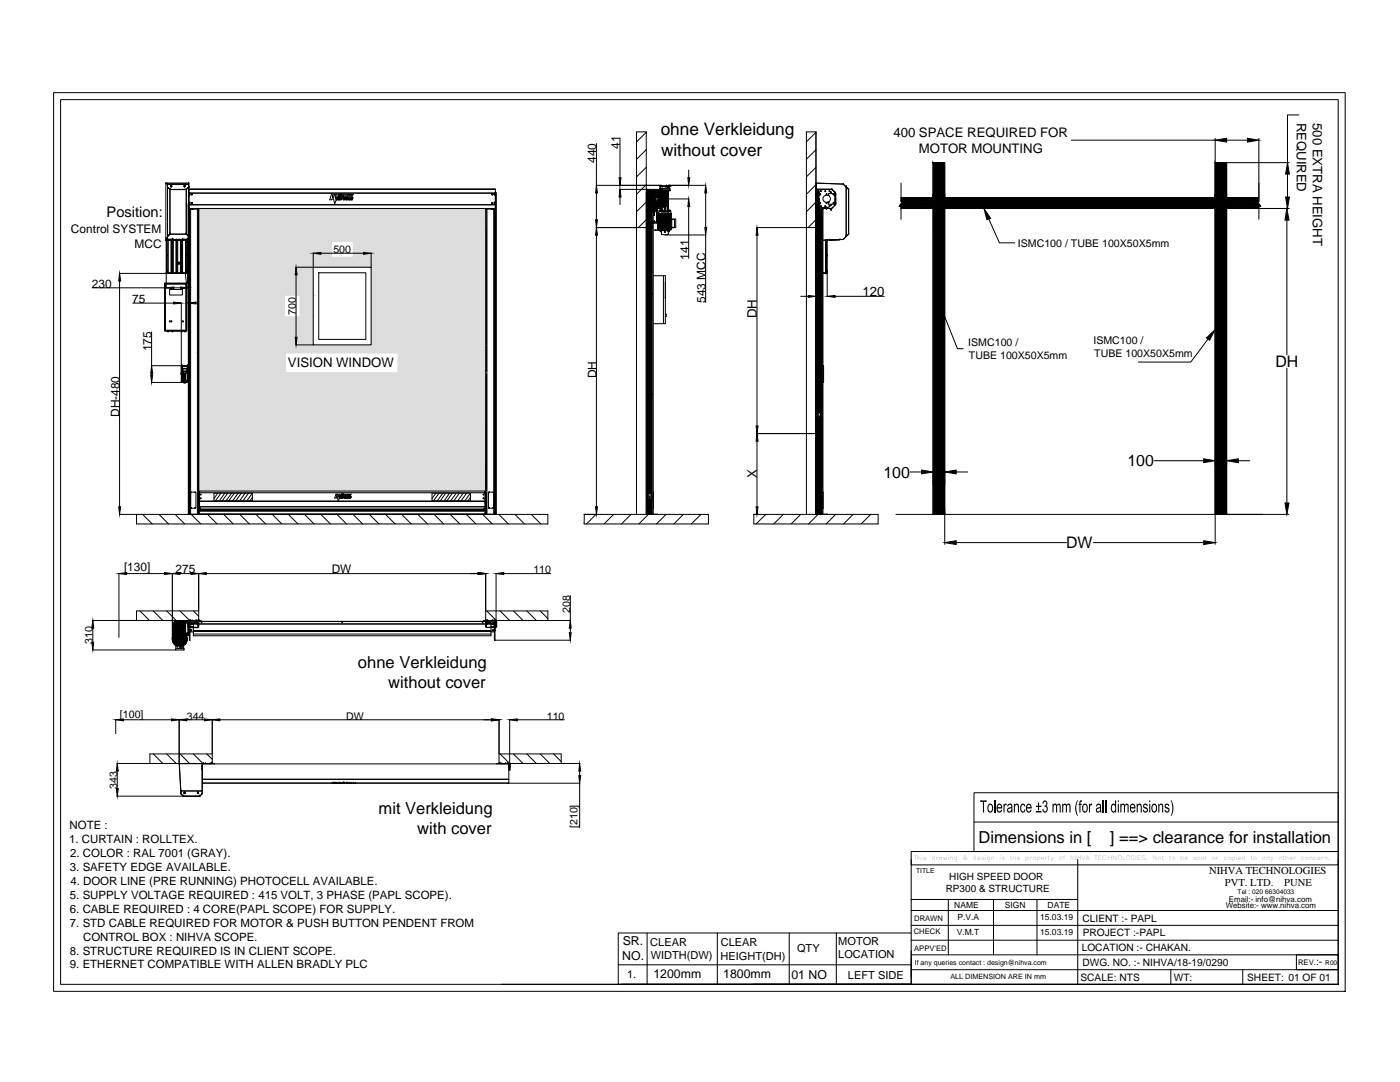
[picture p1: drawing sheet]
<svg xmlns="http://www.w3.org/2000/svg" width="279mm" height="216mm" viewBox="0 0 279 216" stroke-linecap="round" stroke-linejoin="round" font-family="sans-serif">
<defs><g id="words">
<g font-size="3.4">
<text x="131.9" y="27">ohne Verkleidung</text>
<text x="131.9" y="31.1">without cover</text>
</g>
<g font-size="3.3">
<text x="71.4" y="133.3">ohne Verkleidung</text>
<text x="77.5" y="137.3">without cover</text>
<text x="75.6" y="162.4">mit Verkleidung</text>
<text x="83.3" y="166.4">with cover</text>
<text x="195.3" y="168.1">Dimensions in [</text>
<text x="221.5" y="168.1">] ==&gt; clearance for installation</text>
</g>
<g font-size="3.2">
<text x="254.5" y="73.3">DH</text>
<text x="176.3" y="95.3">100</text>
<text x="225" y="93">100</text>
<text x="212.8" y="109.4">DW</text>
</g>
<text font-size="2.9" x="21.3" y="43.3">Position:</text>
<g font-size="2.6">
<text x="178.3" y="27.2">400 SPACE REQUIRED FOR</text>
<text x="258.8" y="24.5" transform="rotate(90 258.8 24.5)">REQUIRED</text>
<text x="262" y="24.5" transform="rotate(90 262 24.5)">500 EXTRA HEIGHT</text>
<text x="183.4" y="30.6">MOTOR MOUNTING</text>
<text x="172.2" y="59.1">120</text>
<text x="151.1" y="63.5" transform="rotate(-90 151.1 63.5)">DH</text>
<text x="57.5" y="73.3">VISION WINDOW</text>
<text x="151.1" y="95.4" transform="rotate(-90 151.1 95.4)">X</text>
</g>
<g font-size="2.5">
<text x="124.2" y="191.5">NO.</text>
<text x="124.3" y="188.5">SR.</text>
<text x="130.4" y="195.2">1200mm</text>
<text x="144.3" y="195.1">1800mm</text>
<text x="157.9" y="195.4">01 NO</text>
</g>
<g font-size="2.4">
<text x="123.7" y="29.7" transform="rotate(-90 123.7 29.7)">41</text>
<text x="119" y="32.5" transform="rotate(-90 119 32.5)">440</text>
<text x="14.2" y="46.5">Control SYSTEM</text>
<text x="26.9" y="49.5">MCC</text>
<text x="137.4" y="51.8" transform="rotate(-90 137.4 51.8)">141</text>
<text x="18.4" y="57.4">230</text>
<text x="26.4" y="60.4">75</text>
<text x="140.8" y="60.4" transform="rotate(-90 140.8 60.4)">543 MCC</text>
<text x="30.2" y="70.1" transform="rotate(-90 30.2 70.1)">175</text>
<text x="119" y="75.5" transform="rotate(-90 119 75.5)">DH</text>
<text x="23.8" y="83.2" transform="rotate(-90 23.8 83.2)">DH-480</text>
<text x="24.8" y="113.9">[130]</text>
<text x="35" y="114.4">275</text>
<text x="66.2" y="114.4">DW</text>
</g>
<g font-size="2.3">
<text x="13.9" y="165.5">NOTE :</text>
<text x="13.8" y="168.3">1. CURTAIN : ROLLTEX.</text>
<text x="14" y="173.8">3. SAFETY EDGE AVAILABLE.</text>
<text x="14" y="171">2. COLOR : RAL 7001 (GRAY).</text>
<text x="14" y="179.4">5. SUPPLY VOLTAGE REQUIRED : 415 VOLT, 3 PHASE (PAPL SCOPE).</text>
<text x="14" y="176.6">4. DOOR LINE (PRE RUNNING) PHOTOCELL AVAILABLE.</text>
<text x="14" y="182.1">6. CABLE REQUIRED : 4 CORE(PAPL SCOPE) FOR SUPPLY.</text>
<text x="14" y="184.9">7. STD CABLE REQUIRED FOR MOTOR &amp; PUSH BUTTON PENDENT FROM</text>
<text x="14" y="190.5">8. STRUCTURE REQUIRED IS IN CLIENT SCOPE.</text>
<text x="16.6" y="187.7">CONTROL BOX : NIHVA SCOPE.</text>
<text x="14" y="193.2">9. ETHERNET COMPATIBLE WITH ALLEN BRADLY PLC</text>
</g>
<g font-size="2.2">
<text x="129.8" y="188.8">CLEAR</text>
<text x="129.9" y="191.4">WIDTH(DW)</text>
<text x="143.8" y="191.5">HEIGHT(DH)</text>
<text x="143.8" y="188.8">CLEAR</text>
<text x="159.1" y="190">QTY</text>
<text x="167.3" y="188.5">MOTOR</text>
<text x="167.3" y="191.2">LOCATION</text>
<text x="125.2" y="195.1">1.</text>
<text x="169.2" y="195.4">LEFT SIDE</text>
</g>
<g font-size="2.1">
<text x="66.5" y="50.5">500</text>
<text x="203.1" y="49.2">ISMC100 / TUBE 100X50X5mm</text>
<text x="59" y="62.9" transform="rotate(-90 59 62.9)">700</text>
<text x="193.2" y="69.1">ISMC100 /</text>
<text x="193.4" y="71.6">TUBE 100X50X5mm</text>
<text x="218.2" y="68.6">ISMC100 /</text>
<text x="218.4" y="71.1">TUBE 100X50X5mm</text>
<text x="106.5" y="114.4">110</text>
<text x="113.8" y="122.3" transform="rotate(-90 113.8 122.3)">208</text>
<text x="18.5" y="128.5" transform="rotate(-90 18.5 128.5)">310</text>
<text x="23.9" y="143.2">[100]</text>
<text x="37.3" y="143.6">344</text>
<text x="69.1" y="143.6">DW</text>
<text x="109.1" y="143.6">110</text>
<text x="23.4" y="157.4" transform="rotate(-90 23.4 157.4)">343</text>
<text x="115.3" y="165.3" transform="rotate(-90 115.3 165.3)">[210]</text>
<text x="241.3" y="174.4">NIHVA TECHNOLOGIES</text>
<text x="244.5" y="176.8">PVT. LTD.</text>
<text x="256.3" y="176.8">PUNE</text>
</g>
<g font-size="2">
<text x="188.8" y="178">RP300 &amp; STRUCTURE</text>
<text x="189.4" y="175.6">HIGH SPEED DOOR</text>
<text x="216.1" y="183.9">CLIENT :- PAPL</text>
<text x="215.9" y="189.8">LOCATION :- CHAKAN.</text>
<text x="216.1" y="186.8">PROJECT :-PAPL</text>
<text x="215.6" y="195.7">SCALE: NTS</text>
<text x="216" y="192.7">DWG. NO. :- NIHVA/18-19/0290</text>
<text x="234.3" y="195.7">WT:</text>
<text x="248.9" y="195.7">SHEET: 01 OF 01</text>
<text x="262.7" y="192.6">:-</text>
</g>
<g font-size="1.7">
<text x="190.4" y="181.1">NAME</text>
<text x="191.1" y="183.6">P.V.A</text>
<text x="200.6" y="181.1">SIGN</text>
<text x="207.6" y="183.7">15.03.19</text>
<text x="209.1" y="181.1">DATE</text>
<text x="191" y="186.5">V.M.T</text>
<text x="207.6" y="186.6">15.03.19</text>
</g>
<g font-size="1.6">
<text x="245.3" y="179.9">Email:- info@nihva.com</text>
<text x="244.6" y="181.3">Website:- www.nihva.com</text>
</g>
<g font-size="1.5">
<text x="182.4" y="183.8">DRAWN</text>
<text x="182.4" y="186.4">CHECK</text>
<text x="182.4" y="189.7">APPV'ED</text>
<text x="259.1" y="192.6">REV.</text>
</g>
<g font-size="1.4">
<text x="182.8" y="174.1">TITLE</text>
<text x="182.6" y="192.5">If any queries contact : design@nihva.com</text>
<text x="189.7" y="195.4">ALL DIMENSION ARE IN mm</text>
</g>
<g font-size="1.3">
<text x="247" y="178.4">Tel : 020 66304033</text>
<text x="264.5" y="192.6">R00</text>
</g>
<g font-size="1.2">
<text x="182.4" y="171.6">This</text>
<text x="185.9" y="171.6">drawing</text>
<text x="192.1" y="171.6">&amp;</text>
<text x="194.2" y="171.6">design</text>
<text x="201.5" y="171.6">the</text>
<text x="204.6" y="171.6">property</text>
<text x="211.2" y="171.6">of</text>
<text x="213.5" y="171.6">NIHVA</text>
<text x="218.4" y="171.6">TECHNOLOGIES.</text>
<text x="230" y="171.6">Not</text>
<text x="235.6" y="171.6">be</text>
<text x="238.1" y="171.6">sold</text>
<text x="241.8" y="171.6">or</text>
<text x="244.2" y="171.6">copied</text>
<text x="249.5" y="171.6">to</text>
<text x="251.8" y="171.6">any</text>
<text x="255.1" y="171.6">other</text>
<text x="259.6" y="171.6">concern.</text>
</g>
<text font-size=".3" x="259.4" y="23.1">.</text>
</g></defs>
<!-- layer: DIMENSIONS -->
<g fill="none" stroke="#000" stroke-width=".2">
<path d="M119 37h12.9M119 28.6v8.4M119 38.5v5.3M123.7 37.8h5.5M123.7 27.5v8M123.7 39.3v1.5M129.4 39.7h8.1M133.5 37h7.4M137.4 33.9v1.6M140.8 38.5v6.9M162.8 26.3v32.9M18.4 57.4h14.8"/>
<path d="M23.8 54.6h9.8M23.9 56.1v45M33.2 54.5v3M34.7 57.4h1.4M37.6 40.7v19.8M59.1 54.8v12.5M62.5 50.5v2.8h-3.5M64 50.5h8.5M74.1 50.5v2.8M119 45.4h8M119 46.9v54.2M132.7 46.9h8.2l-.1 13.5"/>
<path d="M137.4 41.2v10.3M151 45.4h9.9M151.1 46.9v38.1M159.8 59.1h1.5M165.1 54v5.2M166.7 59.1h9.8M26.5 60.5h8.2M30.2 76.3h6.4M30.3 66.2l-.1 6.8h6.1M30.3 74.5v.3M36.2 60.4v14.3M39.1 60.5h1.5"/>
<path d="M59 68.8h3.5M151 86.5h12.3M151.1 88v13.1M23.7 114.4v12.8M23.8 102.6h3.4M25.3 114.5h7.5M34.4 114.4v13.1M35.9 114.5h2.2M39.7 114.4v7.5M41.2 114.5h54.2M96.9 114.4v7.5M99 114.4v9.7"/>
<path d="M100.5 114.5h9.4M113.8 118.8v5M116.6 102.6h2.5M150.4 102.6h.7M18.5 123.8h8.7M18.5 129.7h16.6M18.5 125.3v2.9M98.7 127.7h15.2M109.3 123.8h4.6M113.8 125.3v.9M23.1 143.6v2.8M23.4 152.3h6.5"/>
<path d="M23.4 158.9h13.2M23.4 153.9v3.4M24.6 143.6h9.6M35.8 143.6v8.8M37.3 143.6h3.5M42.4 143.6v6.8M43.9 143.6h54.2M99.6 143.6v6.8M101.5 156.3h14.2v8.8M101.7 143.6v9M103.2 143.6h9.4M112 152.3h3.7"/>
<path d="M115.7 153.9v.9"/>
</g>
<!-- layer: 0 -->
<g fill="#000" stroke="#000" stroke-width=".2">
<path d="M119 37l.2 1.5h-.3zM123.7 37.8l.2 1.5h-.3zM123.6 35.5h.3l-.2 1.5zM137.3 35.5h.4l-.3 1.5zM137.4 39.7l.3 1.5h-.4zM140.8 37l.2 1.5h-.3zM242.5 28l2.3-.4v.7zM248.9 27.6l2.3 .4-2.3 .3zM256.6 39.3h.7l-.4 2.3zM256.9 32.5l.4 2.2h-.7zM23.9 54.6l.2 1.5h-.4zM33.2 57.4l1.5-.1v.3z"/>
<path d="M36.1 57.3l1.5 .1-1.5 .2zM59.1 53.3l.2 1.5h-.4zM62.5 50.5l1.5-.1v.3zM72.5 50.4l1.6 .1-1.6 .2zM119 45.4l.2 1.5h-.3zM118.9 43.8h.3l-.2 1.6zM140.7 45.4h.3l-.2 1.5zM151.1 45.4l.2 1.5h-.4zM161.3 59l1.5 .1-1.5 .2zM165.1 59.1l1.6-.1v.3zM196.4 41.6l1.3 1.9-.7 .3zM256.8 41.6l.4 2.3h-.8z"/>
<path d="M30.1 74.8h.4l-.2 1.5zM30.3 73l.2 1.5h-.4zM34.7 60.3l1.5 .2-1.5 .1zM37.6 60.5l1.5-.2v.3zM58.9 67.3h.4l-.2 1.5zM240.8 67.4l1.7-1.6-1.1 2.1zM151.1 86.5l.2 1.5h-.4zM150.9 85h.4l-.2 1.5zM183.9 93.8l2.3 .4-2.3 .4zM188.5 94.2l2.3-.4v.8zM240.2 91.6l2.3 .3-2.3 .4zM244.8 91.9l2.3-.3v.7z"/>
<path d="M23.7 114.5l1.6-.3v.4zM23.7 101.1h.4l-.2 1.5zM34.4 114.5l1.5-.3v.4zM32.8 114.2l1.6 .3-1.6 .1zM39.7 114.5l1.5-.3v.4zM38.1 114.2l1.6 .3-1.6 .1zM95.4 114.2l1.5 .3-1.5 .1zM99 114.5l1.5-.3v.4zM118.9 101.1h.3l-.2 1.5zM150.9 101.1h.4l-.2 1.5zM188.5 108.3l2.3-.4v.8zM240.2 107.9l2.3 .4-2.3 .4z"/>
<path d="M256.4 100.4h.8l-.4 2.2zM18.5 123.8l.2 1.5h-.4zM18.3 128.2h.4l-.2 1.5zM113.6 126.2h.4l-.2 1.5zM113.8 123.8l.2 1.5h-.4zM23.1 143.6l1.5-.1v.3zM23.4 152.3l.2 1.6h-.4zM23.2 157.3h.4l-.2 1.6zM35.8 143.6l1.5-.1v.3zM34.2 143.5l1.6 .1-1.6 .2zM42.4 143.6l1.5-.1v.3zM40.8 143.5l1.6 .1-1.6 .2z"/>
<path d="M98.1 143.5l1.5 .1-1.5 .2zM101.7 143.6l1.5-.1v.3zM115.7 152.3l.2 1.6h-.4zM115.5 154.8h.4l-.2 1.5z"/>
<path d="M186.2 32.5v6.3h2.3zM186.2 32.5h2.3v6.3z"/>
<path d="M242.5 32.5v6.3h2.3zM242.5 32.5h2.3v6.3z"/>
<path d="M180.2 40.2l-.7 .9h6.7zM180.2 40.2h6v.9z"/>
<path d="M179.8 39.4v.8h6.4zM179.8 39.4h6.4v.8z"/>
<path d="M179.8 41.1v.5h6.4zM179.8 41.1h6.4v.5z"/>
<path d="M188.5 39.4v2.2h54zM188.5 39.4h54v2.2z"/>
<path d="M244.8 39.4v.8h6.4zM244.8 39.4h6.4v.8z"/>
<path d="M244.8 40.2v.9h6.8zM244.8 40.2h6.1l.7 .9z"/>
<path d="M244.8 41.1v.5h6.4zM244.8 41.1h6.4v.5z"/>
<path d="M186.2 38.8v63.8h2.3zM186.2 38.8h2.3v63.8z"/>
<path d="M242.5 38.8v63.8h2.3zM242.5 38.8h2.3v63.8z"/>
</g>
<g fill="none" stroke="#000" stroke-width=".2">
<path d="M10.7 18.5h257.8v179.3h-257.8zM12.1 19.9h255v176.5h-255zM33.1 36.6l.3 .1M33.1 36.6h.1M33.1 36.6v11.3M33.1 36.5l.3 .2-.3-.1M33.1 36.5h4.6v66.1M33.1 36.5v.1M33.4 36.7h.1M33.4 36.7h4.3h-4.3M33.4 36.8h.1M33.4 36.7v.1"/>
<path d="M33.4 37.3l.5 .5M33.4 37.3h.1M33.4 36.7v.6v-.5M33.9 37.8h.1M33.9 37.8h3.3M33.9 37.8v8.9M34.1 37.2h.1M34.1 37.2v.1M34.1 37.1l.2 .1M34.1 37.1v.1M34.1 37.3h.1M34.2 37.3h.1"/>
<path d="M34.2 37.2h.1M34.2 37.2v.1M34.3 37.2l-.1 .1M34.3 37.2h.1M36.7 37.2h.1M36.7 37.2l.1 .1M36.8 37.2h.1M36.8 37.2v.1M36.8 37.1l.1 .1M36.8 37.1l-.1 .1M36.8 37.3h.1M36.9 37.3h.1"/>
<path d="M36.9 37.2v.1M36.9 37.2h.1M37.2 37.8v8.9M37.2 37.8h.1M37.6 37.3h.1M37.7 37.3h.1M37.7 36.8h.1M37.7 36.7h.1M37.7 36.6h.1M37.7 36.6v66v-61.2M37.7 37.3l-.5 .5M37.7 39.3h.1"/>
<path d="M37.7 39.4h.1M37.7 39.1h.1M37.7 38.5l.1 .1M37.7 39h.1M37.7 38.7h.1M37.7 38.5h.1M37.7 38.4h.1M37.7 38h.1M37.7 38.5h61.2M37.7 37.7v64.9M37.7 38.6h.1M37.8 38.8h.1"/>
<path d="M37.8 38.6h.1M37.8 38.5v.5M37.9 38.6h60.8M37.9 38.5v.5M38.3 38.8l-.1-.1 .1 .1M66.2 38.8h.5l.4 1.1-.3 .8-.2-1-.8 .2zM66.4 39l.1 .4h-.2zM67.3 39.8h.1M67.3 39.6h.2l-.1 .2-.3 .1zM67.4 39.7h.1M67.4 39.6h.1M67.4 39.6l-.2 .2 .3-.1"/>
<path d="M67.4 39.6v.1M67.4 39.7v.1M67.5 39.8h.1M67.5 39.6h.1M67.5 39.9h.1M67.5 39.8v.1M67.5 39.4v-.1h-.2v-.5h-.3v.6h1.1M67.5 39.7h.1M67.6 39.6h.1M67.6 39.8h.1M67.6 39.9h.1M67.6 39.6l-.1 .1"/>
<path d="M67.7 39.6h.1M67.7 39.8l-.1 .1M67.7 39.8h.1M67.7 39.8h.2M67.7 39.6h-.2v.2M67.7 39.7l-.1 .1M67.7 39.7v.1M67.7 39.6v.1M67.8 39.8h.1M67.8 39.9h.1M67.8 39.7l.2-.1-.1 .2M67.8 39.6h.1"/>
<path d="M67.8 39.1l.1 .1M67.9 39h.1M67.9 39.6h.1M67.9 38.9h.1M67.9 39.2h.1M67.9 38.9l-.1 .1 .1-.1M67.9 39.3h.1M67.9 39.2v.1M67.9 39.2l-.1-.1v.2h.1M68 39.7h.1M68 39.6h.1M68 39.9h.1"/>
<path d="M68 39.6v.1M68 39.8h-.2M68 39.6l-.3 .2M68.1 39.4h.1M68.1 39.1h.1M68.1 39.1l.1 .1M68.1 38.8h-.6v.6M68.1 38.8h.1M68.1 38.8l.1 .2M68.2 39.2l-.1 .2M68.2 39.7h.1M68.2 39.3h.1"/>
<path d="M68.2 39h.1M68.2 39.2h.1M68.2 39l-.1 .1M68.2 39.6h.1M68.2 39.6l-.1 .1M68.2 39.6v.3l-.1-.2M68.3 39.6h-.2l-.1 .3 .1-.2M68.3 39.6h.1M68.3 39.6l-.2 .1M68.5 39.8h.1M68.5 39.8l.1 .1M68.6 39.8h.1"/>
<path d="M68.6 39.9h.1M68.6 39.8h-.1M68.6 38.9l.1 .3h-.2zM68.6 39.7h.1M68.7 39.7h.1M68.7 39.8h.1M68.7 39.6h.1M68.7 39.7v.1M68.7 39.8l-.1 .1M68.7 39.7h-.1M68.8 39.6h.1M68.8 39.6h-.2v.1"/>
<path d="M68.8 39.6l-.1 .1M68.9 39.6l-.1 .3zM68.9 39.6h.1M69 39.8h.1M69 39.8l.1 .1M69.1 39.6l-.2 .1zM69.1 39.8h.1M69.1 39.9h.1M69.1 39.7h.1M69.2 39.7h.1M69.2 39.6h.1M69.2 39.8h.1"/>
<path d="M69.2 39.6v.1M69.2 39.7l-.1 .2M69.2 39.7v.1M69.3 39.6h.1M69.3 39.6l-.2 .1M69.5 39.6l-.1 .3 .1-.3M69.6 39.6h-.2h.6l-.1 .2 .2-.2h.3M69.7 39.6l-.2 .3h.4M69.7 38.8v.6h-.3l-.2-.4v.4h-.5v-.1l-.5 .1 .2-.6h.4l.2 .6M69.8 38.8l.2 .6h.3l.2-.6h-.2l-.2 .3M69.8 39.7l-.2 .1 .2 .1M69.8 39.7h.1"/>
<path d="M69.9 39.6l-.1 .3M69.9 39.6l-.2 .1M69.9 39.6v.3M70.1 39.8h.1M70.1 39.1h.1M70.1 39.1l-.1-.3h-.5v.4l-.1-.4h-.4v.6M70.1 39.8l.1 .1M70.2 39.8h.1M70.2 39.9h.1M70.2 39.8h-.1M70.2 39.7h.1M70.2 39.6l-.3 .3"/>
<path d="M70.3 39.7h.1M70.3 39.8h.1M70.3 39.6v.1M70.3 39.6h.1M70.3 39.7v.1M70.3 39.8l-.1 .1M70.3 39.7h-.1M70.4 39.6h.1M70.4 39.6h-.2v.2h.1M98.3 38.8l-.1-.1 .1 .1M98.7 38.5v.5M98.7 38.8h.1"/>
<path d="M98.7 38.6h.1M98.8 38.5v.5M98.8 38.6h.1M98.9 37.7h-61.2h61.2M98.9 37.7v3.9M98.9 38.5v64.1zM129 38.5h.5v59.5v-.2M129 26.4l-2 1.9M129 29.9l-2 1.9M129 33.4l-2 1.9M129 36.9l-2 1.9M129.1 38.6v2.2"/>
<path d="M129.1 37.8v64.8v-64.1M129.1 39.4h.1M129.2 38.3h.1M129.2 39.2l-.1 .1M129.2 39.9l-.1 .1M129.2 39.3h.3M129.2 39.4h.2M129.2 40h.2M129.2 37.8v.5M129.3 38.5v59.6M129.4 38.3h.1M129.4 38.5v59.6"/>
<path d="M129.4 39.7v.1M129.4 38.9h.1M129.4 39.8h.2M129.4 39.6v.1M129.4 39.6h.1M129.4 39.8h.1M129.4 39.6h.2M129.4 38.2l.2 .1M129.4 39.6v.2M129.5 38.1a.4 .4 0 0 0-.4 .5M129.5 39.3h.1M129.5 38.9h.1"/>
<path d="M129.5 39.8h.1M129.5 39.6h.1M129.5 39.7h.1M129.5 38.2h.2M129.5 38.3h.1M129.5 38.5v59.5M129.5 39.6l.2 .1M129.5 38.7v.1M129.5 39.9h.1M129.5 39.5h.1M129.5 39.9l.1 .1M129.5 39.6l.2 .1-.2 .1"/>
<path d="M129.6 39.5l.1 .2-.1 .2M129.6 39.6l-.1 .1M129.6 39.5h.1M129.6 39.9h.1M129.6 39.8h.1M129.6 39.7h.1M129.6 39.6v.2M129.6 39.3l-.1 .2M129.6 39.5v.1M129.6 39.6v.1M129.6 38.2h.1M129.6 39.3h.1"/>
<path d="M129.6 39.4h.1M129.6 39.3v.1M129.6 39.7v58.5M129.6 39.3l.1 .1M129.6 39.8a1.46 1.46 0 0 0 2.4 1M129.6 38.3h.1M129.6 39.6h-.2M129.7 39.8h.1M129.7 39.2l-.1 .1M129.7 39.2h.1M129.7 40h.1M129.7 39.5v.3"/>
<path d="M129.7 39.6h.1M129.7 39.4h.1M129.7 37.8v.5h-.5M129.7 39.7v58.5M129.7 39.3h.1M129.7 40h-.1M129.8 38.7l.1 .1M129.8 38l-.1 .1M129.8 38.8h.1M129.8 39.9h.1M129.8 39.4h-.1M129.8 40h.1"/>
<path d="M129.8 40h-.1M129.8 38v.1M129.8 39.4h.1M129.8 39.9l-.1 .1M129.8 38.1h.1M129.8 39.3h.1M129.8 38h3.5h-1.7M129.8 38h.1M129.8 38.5h.1M129.8 39.9v.1M129.8 39.4h.3M129.9 39.3h.1"/>
<path d="M129.9 38.5h.1M129.9 39.3l.3 .1M129.9 39.9h.1M129.9 38.6v.1M129.9 38.8h.1M129.9 39.4v.5M129.9 38.4h.1M129.9 38.9v.1M129.9 38.7h.1M129.9 38.6h.1M129.9 38.2h.1M129.9 39h.3"/>
<path d="M129.9 39h.1M129.9 38.6l.2 .2v-.2M129.9 38.1v.1M130 38.6l-.4 .6M130 39.5h.1M130 38.6h.1M130 39.9h.1M130 38.5h.1M130 38.7l-.1 .1M130 38.7h.1M130 39.4h.1M130 38.7h.2"/>
<path d="M130 38.6h.2M130 38.7v.4M130 38.6l.1 .1M130 38.7l.1 .1M130.1 39.9h.1M130.1 39.5h.1M130.1 38.7h.1M130.1 38.7v.1M130.1 39.9l-.3 .1M130.1 38.6h.1M130.1 38.6l.1 .1M130.1 39.5v.4"/>
<path d="M130.1 39.9l.2 .4M130.1 38.8h.1M130.1 39.4h.1M130.1 40h.1M130.1 38.4h.1M130.1 38.8l-.2 .5M130.1 38.6v.1M130.1 39.4v.1M130.1 40h-.1M130.2 38.8h.1M130.2 39.7h.1M130.2 40h.1"/>
<path d="M130.2 40l-.3 .1M130.2 38.6v.5M130.2 38.8l.1 .2M130.2 38.4l-.1 .1M130.2 38.4h.1M130.2 38.7h.1M130.2 39h.1M130.2 38.8v.1M130.2 38.8l.2 .1M130.2 38.7v.1M130.2 39.5h.1M130.2 39.9h.1"/>
<path d="M130.2 39.4h.1M130.2 39.4v.1M130.2 38l.1 .1M130.3 39.5v.3M130.3 39.9l.2 .3M130.3 39.4h-.1M130.3 38.6h.1M130.3 38.2h.1M130.3 38.1h.1M130.3 38.1v.1M130.3 38.6l-.1 .4M130.3 39h.1"/>
<path d="M130.3 39l-.2 .4M130.4 38.9h.1M130.4 38.9l-.1 .1M130.4 38.2h.1M130.4 38.1l.1 .1M130.4 38.1h.1M130.5 39.1l-.2 .3M130.5 39.1h.1M130.5 39.7h.1M130.5 38.1a1.63 1.63 0 0 0-1.1 1.6 1.63 1.63 0 0 0 1.1 1.5M130.5 38.2l-.5 .4M130.5 38.2h.1"/>
<path d="M130.5 38.3h.1M130.5 38.2l.2 .2M130.5 38.2h1.1h-1.1M130.5 38.3h1.1M130.5 38.2v.1M130.6 38.2h.1M130.6 38.3h.1M130.6 38.1h.1M130.6 38.1h.9M130.7 38.3h.1M130.7 38.4h.1M130.7 38.1h.1"/>
<path d="M130.7 38.1v.4M130.7 38.5h.1M130.7 38.6l-.4 .2M130.7 38l.1 .2zM130.7 38.5l.1 .2M130.7 38.3v.1M130.7 38.2v.1M130.8 38.8h.1M130.8 38.7h.1M130.8 38.3h.1M130.8 38.3v.4M130.8 38.6v.1"/>
<path d="M130.8 38.4v.1M130.8 38.7l-.4 .2M130.8 38.9h.1M130.8 38.4h.1M130.8 38.7v.1M130.8 38.2h.1M130.8 38.5h.1M130.8 38.9l-.3 .2M130.8 38.1v.1M130.8 38.8v.1M130.8 38v.1M130.8 38.6l.1 .1"/>
<path d="M130.9 38.7h-.1M130.9 38.7h.1M130.9 38.8h.1M131.1 39.4l-.1-.1-.2 .4 .3 .2 .2-.2-.2-.3M131.2 38.9h-.3M131.3 38.7h.1M131.3 38.8h.1M131.3 38.7h-.4M131.3 38.6v.1M131.3 38.4h.1M131.3 38.5h-.5M131.3 38.9l.3 .2"/>
<path d="M131.3 38.5h.1M131.3 38.2h.1M131.3 38.7l.1 .1M131.3 38.4v.1M131.4 38.2v.1M131.4 38.4h.1M131.4 38.7l.3 .2M131.4 38.3v.1M131.4 38.3h.1M131.4 38.3l-.1 .1M131.4 38.7h.1M131.4 38.8h.1"/>
<path d="M131.4 38.3l-.1 .2M131.4 38.7v.1M131.4 38.5l-.1 .2M131.4 38.5h.1M131.4 38.6l.5 .2M131.4 38.5v.2M131.4 38.6v.1M131.5 38.3l-.1 .1M131.5 38.5h.1M131.5 38.3h.1M131.5 38.2h.1M131.5 38.1h.1"/>
<path d="M131.5 38.1v.1M131.5 38.3v.2M131.6 38.2l-.1 .1M131.6 38.3h.1M131.6 38.2h.1M131.6 38h.1M131.6 38.2v.1M131.6 38.2l.5 .3M131.6 38.1a1.63 1.63 0 0 1 1 1M131.6 39.1h.1M131.6 39.7h.1M131.7 37.7l-.1 .3"/>
<path d="M131.7 37.7h.1M131.7 39.1h.1M131.7 38h2h-1.5M131.7 39.7a.61 .61 0 0 0-.6-.6 .61 .61 0 0 0-.6 .6M131.7 39.1l.2 .3M131.7 38.9h.1M131.7 38.1v.1M131.7 37.6l2 .1-2-.1M131.7 38.9l.1 .1M131.8 38.9h.1M131.8 37.2h.1M131.8 39l.2 .4"/>
<path d="M131.8 39h.1M131.9 39.9h.1M131.9 37.2h.1M131.9 39.4v.1M131.9 37.1l.1-.1v.2h-.2M131.9 39.4h.1M131.9 39.9l-.2 .3M131.9 39.5v.3M131.9 38.8h.1M131.9 39.5h.1M131.9 38.4v.1M131.9 37v.3l-.1-.1"/>
<path d="M131.9 39h.1M131.9 37h.1M131.9 38.7v.1M131.9 38.7h.1M131.9 38.4h.1M131.9 38.8l-.1 .1M132 38.7h-.1M132 38.9l.2 .4M132 39.7h.1M132 38.7h.1M132 38.5h.1M132 38.8h.1"/>
<path d="M132 38.8l-.2 .2M132 38.4v.1M132 38.8v.1M132 39.3v.1M132 38.5h.2v.2M132 38.4l-.1 .2M132 38.5v.2M132 38.6l.2 .1M132 38.6a1.46 1.46 0 0 0-2.4 1M132 39.4v.1M132 40h.1M132 39.5h.1"/>
<path d="M132 39.4h.1M132 38.5l.1 .1M132 39.5h.2M132 38.6h.1M132 39.9h.2M132 39.9h.1M132 39.9l-.2 .4M132 39.5l.1 .4M132 37.7l.2 .1M132.1 38.5v.1h.2M132.1 38.8h.1M132.1 39.4h.1"/>
<path d="M132.1 39.9h.1M132.1 39.4l-.1 .1M132.1 38.4v.1M132.1 40h.1M132.1 38.5h.1M132.1 40h.2M132.1 39.9l.2 .1M132.1 38.5v.1M132.1 38.4h.1M132.1 38.6h.1M132.1 38.5l.1 .1M132.2 38.5h.1"/>
<path d="M132.2 38.2h.1M132.2 38.5h-.1M132.2 37.1v.1M132.2 38.7h.1M132.2 38.7a1.46 1.46 0 0 1-.2 2.1M132.2 38.6h-.1M132.2 38.8h.1M132.2 38.6h.1M132.2 37.1h.1M132.2 38.6l.2 .4M132.2 37.3h.1M132.2 37.2v.1"/>
<path d="M132.2 37.8l.7 .7M132.2 38.6l.3 .5M132.2 39.4l.1 .5M132.2 38.4l.3-.2-.3 .3M132.2 38.5v.1M132.2 39.3h.1M132.2 38.3h.9M132.2 38.6h1M132.2 38.5h1M132.2 39.9h.2M132.3 39.3h-.1M132.3 38.7l-.3 .1"/>
<path d="M132.3 39a1.38 1.38 0 0 0-2.1-.4 1.38 1.38 0 0 0 0 2.1 1.38 1.38 0 0 0 2.1-.3M132.3 38.6h.1M132.3 38.8h.1M132.3 39.3h.1M132.3 38.7h.1M132.3 39l.1 .4-.1 .9M132.3 38.9l.2 .7-.2 .7M132.3 37.1v.1M132.3 38.1v.2M132.3 38.4v.2M132.3 38.9v.1M132.3 39.3l-.2 .1"/>
<path d="M132.3 39.9h.1M132.3 39.4h.1M132.3 40h.1M132.3 38.7l.1 .1M132.3 38.5h.1M132.3 38.6v.1M132.3 39.9v.1M132.3 39.4h-.2M132.4 38.5h.1M132.4 39.9h.1M132.4 38.5l-.2 .1M132.4 39.9v.1"/>
<path d="M132.4 39.4h.1M132.4 39.3h.1M132.4 39.3h-.1M132.4 39.4h-.1M132.4 38.4l.2-.1-.3 .2M132.4 39h.1M132.4 39l.1 .2M132.4 38.9h.1M132.4 37.2h.1M132.4 40h.1M132.4 38.8h.1M132.5 38.8h.1"/>
<path d="M132.5 38.8h-.1M132.5 38.8v.1M132.5 39.1h.1M132.5 39.1v1.1M132.5 39.1l.1 .1M132.5 38.9h.1M132.5 38.1h.1M132.5 38.9v.1M132.5 39.1v.1M132.5 38.9l.1 .1M132.5 39.2h-.1M132.6 38.3h.1"/>
<path d="M132.6 38.5h.1M132.6 38.8h.1M132.6 39.1h.1M132.6 39.1v1.1M132.6 38.6h.1M132.6 38.8l.1 .2M132.6 38.6l-.1 .2M132.6 39.4h.1M132.6 39.9l-.3 .1M132.6 39v.1M132.6 38.1l.1 .2M132.7 38.8h.1"/>
<path d="M132.7 39.2h.1M132.7 38.3h.1M132.7 38.5v.1M132.7 39.6h.1M132.7 39.2v.1M132.7 38.8v.1M132.7 39.1h.1M132.7 39.7v.1M132.7 38.2h.1M132.7 39h.1M132.7 38.9h.1M132.7 39.7h.1"/>
<path d="M132.7 38.6h.1M132.7 39.8h.1M132.7 38.3v.5M132.7 39.3h.1M132.7 39.3v.1M132.7 39.5h.1M132.7 39.5v.1M132.7 39.2v1.1M132.7 39l-.1-.2 .1 .2M132.7 39.4h.1M132.7 39.7h.6M132.7 39h.6"/>
<path d="M132.7 39.2h.6M132.7 38.8h.6M132.7 38.6h.6M132.7 38.7h.1M132.7 38.3h.4M132.7 38.9v1.6M132.7 38.6l-.1 .2M132.7 39.6l.6 .1M132.7 39h-1.6a.71 .71 0 0 0-.7 .8 .71 .71 0 0 0 .9 .6M132.7 37.2h.2M132.8 38.7l-.1 .1 .1 .1M132.8 38.6h.1"/>
<path d="M132.8 38.6l.3 .1M132.8 38.9l.5 .1M132.8 37.1v.1M132.8 37.2v.1M132.8 39.5l.2 .2M132.9 38.5v.3M132.9 39.7l-.1 .1M132.9 39.8h-.1M132.9 37.2v.1M132.9 39.7h.1M132.9 39.5l-.1 .1M132.9 39.7v.1"/>
<path d="M132.9 38.8l-.2 .2M132.9 39.5l.1 .1M132.9 39.7l.1 .2M132.9 39.6h.1M133 39.5l-.1 .1M133 39.6h.1M133 39.8h.1M133 39.7h.1M133 37.1v.1M133 39.5v.4M133 39.5l.1 .1M133 39.5v.1"/>
<path d="M133 39.5h.1M133 39.7h-.1M133 37.1l.2 .1h-.8M133 37.2h.1M133 39.8h-.1M133 39.6v.1M133 37.2l.2 .1M133 39.6v.2M133.1 39.8l-.1 .1M133.1 39.7v.1M133.1 39.7h.1M133.1 39.6h.1"/>
<path d="M133.1 39.6l-.2 .1M133.1 38.8h.1M133.1 38.6v.2M133.1 37.2h.1M133.1 38v.2h.2M133.1 39.6l-.1 .1M133.1 39.7l-.1 .1M133.1 39.7v.1l-.1-.1M133.1 39.7l-.2 .1M133.1 38.1v.2M133.2 38.8l-.1 1.5M133.2 38.8h.1"/>
<path d="M133.2 37.2h.1M133.2 37.2v.1M133.2 37.5h.1M133.2 38.1h-1v.8h1M133.2 37.2v.3M133.2 38.4h.1M133.2 38.5l.1 .1M133.2 38v.9M133.2 37.1v.4M133.2 39.6h.1M133.2 38.9l.1 .1M133.3 38.8h.1"/>
<path d="M133.3 38.2h.1M133.3 39.7h.1M133.3 39.1h.1M133.3 38.7h.1M133.3 38.6h.1M133.3 39h.1M133.3 39h-.6h.6M133.3 38.3h.1M133.3 38.6h-.6h.4v.2M133.3 37.4h.1M133.3 39l-.1 .1M133.3 39.7h-.1"/>
<path d="M133.3 39.2h.1M133.3 38.8h-.1M133.3 38.7h-.1M133.3 38.1v.2M133.3 38.6v2.4M133.3 39.1h-.6M133.3 38.7h-.5M133.3 38.8l-.6 .1M133.3 39.2v1.1M133.3 37.3l.1 .1zM133.3 37.3h.1M133.3 39v1.3"/>
<path d="M133.3 38v.1M133.3 38.3l.1 .1M133.3 39l.1 .1M133.3 38.2l-.6 .1M133.4 38.6h-.1M133.4 37.5h.1M133.4 38.1v.2M133.4 38v.1M133.4 38.3v3.8M133.4 37.2v-.1v.4M133.4 37.2h-1.7v.5M133.4 37.2h.2v.5l-4.6 .1v.7"/>
<path d="M133.4 37.1h-1.7l1.3 .1M133.4 37.1l.5 .1h-.9M133.4 37.1h.1M133.4 37.2v.3h-.2M133.5 37.2h-.1M133.5 37h.1M133.5 37.1v.1M133.5 37.2h.1M133.5 37l-.1 .2M133.6 38h.1M133.7 37.2h.1M133.7 37.1v.1"/>
<path d="M133.7 38h.1M133.7 37.7l.1 .3h-2.2M162.8 38.5v64.1v-64.1M162.8 38.5h.6v43.4M162.8 26.4l-1.9 1.9M162.8 29.9l-1.9 1.9M162.8 33.4l-1.9 1.9M162.8 36.9l-1.9 1.9M162.9 38.5v-1.9v66M162.9 38.2h.1h-.1M162.9 37.8h.1M162.9 37.7h3.1"/>
<path d="M162.9 38.2h.1M163 37.8v64.8M163 38.5v64.1M163.1 37.8v.7M163.2 38.5v43.5M163.3 37.7l-.1 .1M163.3 38.2l.2 .1M163.4 38.5v43.4l-.3 .3v1.8M163.4 39.6l.1 .1M163.4 38.7v.1M163.4 38.8l.3-.1v.1M163.4 38.7h.2"/>
<path d="M163.4 39.6v.2M163.4 38.7h.1M163.4 38.8h.1M163.5 38.2h.1M163.5 39.7h.1M163.5 39.1h.1M163.5 38.4v.7M163.5 38.4h.1M163.5 39.7v42.5M163.6 38.7l.1 .1M163.6 38.7v.1M163.7 37.7l-.1 .1"/>
<path d="M163.8 38.8h.1M164.1 37.7v.1M164.6 37.7l-.1 .1M165 37.7v.1M165.3 38.6v.3l.3 .2M165.3 38.6h1.4M165.4 39a.87 .87 0 0 0-1.2 .7 .87 .87 0 0 0 1.2 .7M165.5 37.7l-.1 .1M165.5 39.1a.78 .78 0 0 1 0 1.1M165.8 38.4l-.1 .1M165.8 38.4h.1M165.8 38.4v.1"/>
<path d="M165.8 38.3v.2M165.9 37.7l-.1 .1M166 37.7h.1M166 37.8h.1M166 37.7l.7 .8-.7-.7M166.1 37.9h.1M166.1 38l.6 .4M166.3 38.7v.2M166.4 38.1v.1M166.4 38.2h.1M166.5 38.7h.1M166.5 38.9h.1"/>
<path d="M166.5 38.9h.2M166.5 38.7v.2M166.5 38.7h.2M166.5 38.8h.2M166.6 38.4h.1M166.6 38.6v.1M166.6 38.9v1.6M166.7 38.4v.1M166.7 38.5h.1M166.7 38.6v2.2M166.7 39.1h.1M166.7 38.5v.2"/>
<path d="M166.8 39.9h.1M166.8 38.8h.1M166.8 39.5l-.1 .1M166.8 39.9l-.1 .1M166.8 38.6v2.2M168.2 36.7h.1M168.3 36.7l-5.4-.2 5.4 .2M168.3 36.7h.1M168.3 36.7l.6 .6M168.3 36.7l1.1 1.1-.5-.5M168.3 36.7v.1M168.9 37.3h.1"/>
<path d="M168.9 37.3v9.9M169.3 37.8h.1M169.4 37.8h.1M169.4 37.8v8.9v-8.9M179.8 36.5v3.7h.4l-.7 .9h.3v2.7M179.8 39.4h6.4M188.5 39.4h54M213.8 28h28.7M242.5 38.8v-6.3h2.3v70.1M242.5 27.6v75M242.6 32.5h14.7M244.8 39.4h6.4"/>
<path d="M244.8 28h4.1M251.2 27.6v12.6h-.3l.7 .9h-.4v2.7M256.9 34.7v4.6M259.2 22.9h-2.3v9.6M32.8 56.5h4.5v9.6h-4.5zM32.9 56.5h4.3v9.5h-4.3zM32.9 56.6h4.3v9.4h-4.3zM33 56.6h4.2v9.3h-4.2zM33 56.7h4.1v9.2h-4.1zM33.1 47.9l.3-.1-.2 .1v6.5M33.2 48h.1M33.2 47.9h.1"/>
<path d="M33.2 54.6h.1M33.2 54.4h4.2M33.2 47.9h-.1M33.2 47.4v7.1M33.2 47.4h.1M33.3 47.9v6.6h-.1M33.3 47.9h1.2M33.3 47.9h.1M33.3 51h.1M33.3 54h.1M33.3 54.6h.1M33.4 54h-.1"/>
<path d="M33.4 47.8h4.3h-4.3M33.4 47.8h.1M33.4 47.9h.1M33.4 51h.1M33.4 54.1h.1M33.4 47.8v-.6v.6M33.4 47.8l-.1 .1M33.4 47.2h.1M33.4 47.2v-9.9v9.9M33.5 47.9h.1M33.5 47.9v6.5M33.6 54.5h.1"/>
<path d="M33.6 47.9v6.7M33.6 54.5h-.4M33.6 54.4v.2M33.7 47.9h.1M33.9 57.8h2.5v1.1h-2.5zM33.9 46.7h.1M33.9 46.7l-.5 .5M33.9 46.7h3.3M33.9 47.9h.1M34 47.9h.1M34.1 47.9h.1M34.1 47.9v6.5"/>
<path d="M34.2 47.9h.1M34.2 47.9v6.5M34.3 47.9v6.5M34.4 47.5v6.9M34.4 47.9h1.1M34.4 47.9h.1M34.5 47.8l-.1 .1M34.5 47.8h.1M34.5 47.8h1M34.5 47.9v6.5M34.6 47.9v6.5M35.1 47.9v6.5"/>
<path d="M35.2 54.5v.1M35.2 47.9h.1M35.2 54.5h.2M35.2 54.4v.1M35.2 54.6h.1M35.2 47.9v6.7M35.3 47.9h.2M35.3 47.9h.1M35.4 47.9v6.5M35.4 54.5h.1M35.4 54.6h.1M35.4 54.5h1.9"/>
<path d="M35.4 54.5v.1M35.5 47.8h.9M35.5 47.9h-1.1h.8M35.5 47.9h1h-.7M35.5 47.9v6.5M35.7 52.6h.1M35.7 47.9h-.2M35.7 47.9h.1M35.7 52.3l.3 .4h-.5zM35.7 52.4l.2 .2h-.4zM35.7 52.4v.2zM35.8 47.9h.1"/>
<path d="M36 47.9v6.5M36.1 47.9v6.5M36.2 47.9v6.5M36.3 47.9v6.5M36.4 47.9v6.5M36.4 47.8l.1 .1M36.4 47.8h.1M36.4 47.9h.1M36.5 47.9h.1M36.5 47.9h-1M36.7 47.9h.1M36.9 47.9h.1"/>
<path d="M37 54.4l.2 2.1M37 47.9h.1M37 54.5h.1M37 47.9v6.6M37 54.4h.1M37 54.5h.4M37.1 47.9v6.5M37.1 47.9h.1M37.2 51h.1M37.2 47.9h.1M37.2 46.7h.1M37.2 47.9h-.8v6.5"/>
<path d="M37.2 47.9h.4M37.2 47.9h.5M37.2 54.6h.1M37.2 46.7l.5 .5M37.2 56.4v.1M37.2 56.5h.4M37.2 54.6h.2M37.3 47.9v6.7M37.3 47.9v6.5M37.4 54.5h-.1M37.4 54.6h-.1M37.4 54.6h-4.2h.1"/>
<path d="M37.4 47.9v6.5M37.4 54.6h.1M37.4 47.9h.1M37.4 47.5v7h-.1M37.5 47.9v8.6M37.5 56.3h.1M37.5 47.9h.1M37.5 47.9h-.1h.1M37.6 47.9v54.7h2.1M37.6 57.1v.2M37.6 47.9v54.7M37.6 47.2h.1"/>
<path d="M37.7 47.8h.1M37.7 47.7h.1M37.7 47.2h.1M37.7 47.2l-.5-.5 .5 .5M37.7 47.9h.1M37.7 41h.1M37.7 40.8h.1M37.7 40.5h.1M37.7 40.8l61.2 .1M37.7 41.6v61v-60.9M37.7 41.7h1.9M37.8 41.6l-.1 61v-60.9"/>
<path d="M37.8 40.8h.1M37.8 40.5h.1M37.8 40.3v.6M37.8 41.6v.1M37.9 41.6v61M37.9 40.3v.6M38 41.6v.1zM38 41.7v60.9M38.3 40.5h-.1l.1 .1M38.3 41.6v.1zM38.5 41.6v.1v-.1M38.5 41.6v.1"/>
<path d="M38.6 41.6v.1M39.4 41.7v60.9M39.6 41.6v61v-60.8M39.6 42.2h.1M39.6 41.8h.1M39.7 41.6v61v-60.8M39.7 41.8h.1M62.5 53.3h11.6v15.5h-11.6zM63.6 54.4h9.4v13.3h-9.4zM96.9 41.6v61v-60.8M96.9 42.2h.1M96.9 41.8h.1"/>
<path d="M97 41.7h1.8v-.1v61M97 41.6v61v-60.8M97 41.8h.1M97.2 41.7v60.9M98 41.6v.1M98.1 41.6v.1M98.1 41.7v-.1v.1M98.2 41.6v.1zM98.3 41.7v-.1v.1M98.3 40.5h-.1l.1 .1M98.5 41.7v60.9M98.6 41.6v.1"/>
<path d="M98.7 41.7v-.1v61M98.7 40.3v.6M98.7 40.8h.1M98.7 40.5h.1M98.8 40.3v.6M98.8 41.6v61M98.8 41.6v61zM98.9 41.6h-61.2h61.2M127 45.4h2M129 43.8l-1.6 1.6M129 40.3l-2 1.9M129.1 40.7v.4l.3 .1"/>
<path d="M129.1 40.1l.1 .1M129.2 40.1h.3M129.4 42h.1M129.4 42.2h.1M129.4 41.9l.4 .1M129.4 42.2h1.7M129.4 41.9v.2M129.4 42h1.7M129.4 41.2l.1 .1M129.4 42v.2M129.4 40.5h.1M129.4 42.2l.1 2.2"/>
<path d="M129.4 42.1h1.6M129.4 44.4l.1 .1M129.5 41.8v.1M129.5 42.1h.1M129.5 41.9h-.1M129.5 42.2h.7M129.5 44.4h.1M129.5 40.5h.1M129.5 40.1h.1M129.5 42.1v2.3M129.5 44.4h1.5M129.5 60l.1 17.4"/>
<path d="M129.5 46.6h.1M129.5 41.1h.1M129.5 41.9h.1M129.5 55h.1M129.5 54.7h.1M129.5 55v.1M129.6 59.6h.1M129.6 58.6v.1M129.6 57.6v.1M129.6 45.2v.1M129.6 44.3v.1M129.6 46.2v.1"/>
<path d="M129.6 41.9h.1M129.6 42.1h.1M129.6 55.1h.1M129.6 54.6h.1M129.6 44.4h.1M129.6 41.3h.1M129.6 46.7l-.1 10.7M129.6 41.1v.2M129.6 42.1v1.9M129.6 41.3l-.1 .6M129.6 44h-.1M129.6 41.2l-.1 .1"/>
<path d="M129.6 40.1l.4 .6M129.6 42h.1M129.6 40h.1M129.6 59.5h.1M129.6 40.1h.1M129.6 41.7h.2M129.6 53.2l.1 .1M129.6 48.8h.1M129.6 44.2l.1 .1M129.6 57.7l.1 .1M129.6 45.2v.2M129.6 59.7h.1"/>
<path d="M129.6 59.6v.1M129.7 42.1h.1M129.7 59.5h.1M129.7 40.2v.1M129.7 46.7h.1M129.7 57.3h.1M129.7 44h.1M129.7 40.1h.1M129.7 54.6h-.2v.5M129.7 41.7l.3-.3 .2 .4 .1 .5M129.7 54.6h.1M129.7 55.1h.1"/>
<path d="M129.7 41.7v56.3M129.7 40.1h-.1M129.8 41.3h-.1M129.8 40.6v.4zM129.8 41.3v56.7M129.8 40l-.1 .1M129.8 40.1h.1M129.8 40.8l.1 .1M129.8 40.6h.1M129.8 40.8h.1M129.8 42.1v.1M129.9 40.1h-.1"/>
<path d="M129.9 44.4h.1M129.9 41.1h.1M129.9 40.7h.1M129.9 40.1h.1M129.9 40.8h.1M129.9 41.3h.4M129.9 41.1h.4M129.9 44v.4M129.9 42.2v55.9M129.9 40.5h.1M129.9 40.9h.1M129.9 42.3h.1"/>
<path d="M129.9 41.2h.1M129.9 41.3v-.3h.4v.3M129.9 40.5v.8M129.9 44v.3M129.9 40h.1M129.9 40.6h.1M129.9 40l.3 .5M129.9 41.3h.1M129.9 42.1h.1M129.9 42.1v.1M129.9 41.3v.8M130 40.8l-.1 .1"/>
<path d="M130 40.7l-.1 .1M130 40.7h.1M130 40.5l.2 .3zM130 40.8h.1M130 42.3h.2M130 40.8l.5 .3M130 40.6h.1M130 42.3h.1M130 42.4h.1M130 40.8l.4 .2M130 40.6v.1M130 42.3v.1"/>
<path d="M130 41.2h.2M130 58.7l.1-.1v.1M130 45.3h.1v.1M130.1 41.8l.1 .1M130.1 42.3v.1M130.1 42.3h.1M130.1 42.4h.1M130.1 40.6h.1M130.1 41.8v.1M130.1 42.2v3M130.1 45.4v13.2M130.1 58.8v19.8"/>
<path d="M130.1 40.6l-.2 .2M130.1 40.5l-.1 .1M130.1 40.5h.1M130.1 40.7h.1M130.1 40.5v.1M130.1 41.6h2M130.1 41.8h.1M130.1 40.7l-.1 .1M130.2 40.6l-.1 .1M130.2 40.5h.1M130.2 42.1v.1M130.2 42.1h.1"/>
<path d="M130.2 42.3h.1M130.2 41.3h.1M130.2 41.3v.8M130.2 40.6h.1M130.2 41.7h.1M130.2 44.1v.3M130.2 41.6v.1h.2v60.9M130.2 42.2h.1M130.2 44.4h.1M130.2 41.7h.5M130.2 41.3v.4M130.2 44v.4"/>
<path d="M130.3 40.6l.4 .2M130.3 42.2h.1M130.3 44.4h.1M130.3 42.2h.3M130.3 44.1v.3M130.3 40.4h-.1M130.3 41.6h.2v.1M130.3 40.8v.2M130.3 41.3h.1M130.3 40.3h.1M130.3 41.6h.1M130.3 40.4h.1"/>
<path d="M130.3 41.1h.1M130.3 42.1h.1M130.3 42.1v.1M130.3 41.4l.1 .2M130.3 40.4l-.1 .1M130.3 40.3v.1M130.3 41.3v.8M130.3 40.3l.1 .1M130.4 41.1v.1M130.4 41.2h.1M130.4 42.3h.2M130.4 41h.1"/>
<path d="M130.4 42.1h.1M130.4 40.5l-.2 .1M130.4 55h2.4v9.6h-2.4M130.4 42.4h.1M130.4 40.4l.4 .2M130.4 40.4h.1M130.4 42.3h.1M130.4 42.3v.1M130.4 41.6h.1M130.4 40.2h.1M130.4 40.4v.1M130.5 42.3h.1"/>
<path d="M130.5 42.4h.1M130.5 42.3v.1M130.5 40.2h.1M130.5 41.3h.1M130.5 40.3h.1M130.5 42.1v.8M130.5 41.3v.7h.2v-.7M130.5 41.2h.1M130.5 40.3l.3 .2M130.5 41.1h.1M130.5 42.9h.1M130.5 42.1v.1"/>
<path d="M130.5 42.1h.1M130.5 41.3h.2M130.5 41.1h1.1M130.5 41.5l.1 .5M130.5 41.3v.8M130.5 41.2h2.9M130.6 41.3h.1M130.6 41h.1M130.6 42h.1M130.6 42.3h.1M130.6 41.8l.1-.1v.3M130.6 42.1l-.1 .8"/>
<path d="M130.6 41.7h.1M130.6 41.3v.6zM130.6 44v.3M130.6 40.9v.1M130.6 42.1v.2M130.6 41.3v.6M130.6 40.8v.1M130.6 41.2h.1M130.6 41.9h.1M130.6 41.8v.1M130.6 41.1h.1M130.6 44.4h.1"/>
<path d="M130.6 41.9v.1M130.6 41.7v.2l.1-.6-.1 .7M130.6 41.4v.2M130.6 41.3v.7M130.6 44v.4M130.6 41l-.1 .2M130.7 40.9l-.1 .1M130.7 40.9h.1M130.7 41h.1M130.7 41.2l-.1 .1M130.7 41.2h.1M130.7 41.3h.1"/>
<path d="M130.7 44.4h.1M130.7 42h.1M130.7 40.9v.1M130.7 40.9h.3M130.7 40.9v.4M130.7 41.1h.1M130.7 40.8h.1M130.7 40.8v.2M130.7 42.1h.3M130.7 45.9v.1M130.7 40.8l-.1 .1M130.7 45.9h3.2"/>
<path d="M130.7 41.1v.1M130.8 40.6h.1M130.8 41h.1M130.8 41.2h.1M130.8 40.7h.1M130.8 40.9h.1M130.8 41v.1M130.8 40.7l-.1 .2M130.8 40.8v.2M130.8 40.5h.1M130.8 40.9v.1M130.8 40.9h.5"/>
<path d="M130.8 40.8v.1M130.8 41.6h.1M130.8 41.6h.4M130.8 40.7v.2M130.9 40.6h.4M130.9 40.6l-.1 .1M130.9 42.1h.1M130.9 41.9h.1M130.9 41.6h.1M130.9 40.5h.1M130.9 40.6h.1M130.9 40.7h.1"/>
<path d="M130.9 40.7l-.1 .1M130.9 41.6v.3M130.9 44.4h.1M131 44.4h.1M131 44.4h-.1M131 41.3h.1M131 41.5h.1M131 44.4l-.1 .1M131 41.6v.5v-.5M131 41.3h-1.4v.6M131 41.9h.1M131 41.6h.1"/>
<path d="M131 41.2v.1M131 40.9h.1M131 42.2h.1M131 41.3v.8M131 42.1h.1M131 40.9v.4M131 42.1v2.3v-2.2M131 40.9l.1 .1h-.5M131.1 41.2h.1M131.1 41.4v.7l-1.7-.1M131.1 41h.1M131.1 41.3v.1"/>
<path d="M131.1 41.5l-.1 .6M131.1 42h.1M131.1 41.8h.1M131.1 42v-.4v.6M131.1 41v.2M131.1 42.2h.1M131.2 42h-.1M131.2 41.8h.1M131.2 42h.1M131.2 41.6v.4M131.2 41.7h.1M131.2 41.9h-.4"/>
<path d="M131.2 41.8h-.1M131.2 41.9h.1M131.2 41.7v.2M131.2 42.6h2.8M131.2 40.5h-.3M131.3 42.8v2.7M131.3 40.6h.1M131.3 40.5h.1M131.3 40.6v.1M131.3 40.7h.1M131.3 45.7h.1M131.3 42.5h.1"/>
<path d="M131.3 45.5v-2.7v2.9M131.3 40.7v.1M131.3 42.6v.2M131.3 40.7l.1 .2M131.3 40.9h.1M131.3 41h.1M131.3 40.8h.1M131.3 45.5v-2.7v2.7M131.3 40.8l.1 .2M131.3 41.2h.1M131.3 40.8v.2M131.4 40.9v.1"/>
<path d="M131.4 40.6h-.1M131.4 41h.1M131.4 40.6h.1M131.4 40.7h.1M131.4 41l-.1 .2M131.4 42.5h.1M131.4 42.8v2.7M131.4 41v.1M131.4 40.7v.2M131.4 41.1v.1M131.4 40.8h.1M131.4 45.5v-2.7v2.7"/>
<path d="M131.4 40.8l.1 .2zM131.4 40.9h.1M131.5 40.8v.1M131.5 41l.1 .2M131.5 40.9h.1M131.5 41h.1M131.5 41.2h.1M131.5 45.5h.1M131.5 41v.1M131.5 40.9v.1M131.5 41.2v.1M131.5 42.8v2.7"/>
<path d="M131.5 41.1v.1M131.5 41.1h.1M131.5 45.5v-2.7v2.7M131.5 42.8h.1M131.5 45.8v.1M131.5 42h.1M131.6 45.8h2.2M131.6 42.2l-.2 .4-.2-.1v.3h.4M131.6 42.2h1.2M131.6 42.2h2.2M131.6 42.8v2.7M131.6 45.8v.1"/>
<path d="M131.6 41.2h.1M131.6 42.1h.1M131.6 45.5h.1M131.6 45.5h.7M131.6 42.8h.1M131.6 41.1h.1M131.6 42.8h.7M131.6 40.3l-.3 .2M131.6 40.3h.1M131.6 41.3h.1M131.6 42.1h.7M131.7 40.2h.1"/>
<path d="M131.7 42.8v2.7v-2.7M131.7 41.2v.1M131.7 42h-.1M131.7 41.3h.1M131.7 40.4h.1M131.7 41.3l-.6 .1M131.7 40.2v.1M131.7 41.3v.7M131.7 42.8v2.7M131.7 40.4l-.3 .2M131.8 40.4h.1M131.8 40.5l.1 .1"/>
<path d="M131.8 40.5h.1M131.8 40.4v.1M131.8 46.2l.1-.2 .1 .2M131.8 40.3l-.1 .1M131.8 45.9l1.1 .1 .7-.1M131.8 40.3h.1M131.8 46.3h.1M131.8 40.3v.1M131.8 42.8v2.7M131.8 45.7v.2M131.8 46v.1M131.8 40.4l.2 .1"/>
<path d="M131.9 45.9l-1.2 .1M131.9 40.8v.2M131.9 40.6l-.5 .2M131.9 40.6h.1M131.9 42h.1M131.9 42.6v3.2M131.9 40.7h.1M131.9 40.6l.1 .1M131.9 42.1h.1M131.9 42v.1M131.9 42l.3 .1h-.3M131.9 42h.2"/>
<path d="M131.9 40.7l.1 .2M132 42.1h.1M132 40.7v.1M132 40.7h.1M132 40.9h.1M132 42h.1M132 40.5h.1M132 40.5l.2 .1M132 42.1h1.8M132 42v.1M132 45.8v-.2l.1 .2M132 41.3h.1"/>
<path d="M132 40.5v.1M132 46.2h.1M132 46.1l-.2-.1v.2M132 40.9l-.4 .2M132 40.8h.1M132 40.8l.1 .1M132 41.2h.1M132 40.5l.1 .1M132 46.3h.1M132 46v.8h.3h1l.1-.5M132.1 40.9h.1M132.1 42.1h.1"/>
<path d="M132.1 41.2h.1M132.1 42h.1M132.1 42.1h-.5v.1M132.1 42.1h1.7M132.1 40.6h.1M132.1 41.1h1.3M132.1 42v.1M132.1 42.8v2.7M132.1 40.8l.1 .1M132.1 40.6h.2M132.1 40.7v.1M132.1 40.5h.1"/>
<path d="M132.1 40.7h.1M132.1 40.9v.1M132.1 40.8h.1M132.2 40.8h.1M132.2 40.8l.3 .4M132.2 41h.1M132.2 41v.1M132.2 42.6v.2M132.2 45.5v.2M132.2 41.5l-.2 .1M132.2 40.7v.1M132.2 40.7h.1"/>
<path d="M132.2 40.7l.1 .1M132.2 40.6h.1M132.2 40.6v.2h-.2M132.2 41.1l-.1 1M132.2 40l-.2 .5M132.2 40h.1M132.2 40.9h.1M132.2 40.5v.6M132.2 45.8v-.1h.2v.1M132.2 40.8h1M132.2 41.1h1M132.2 42.8v2.7"/>
<path d="M132.2 40.6l.1 .1M132.3 40.7h.1M132.3 40.6h.1M132.3 40.1h.1M132.3 40.4h.1M132.3 40.8h.1M132.3 40.9h.1M132.3 40.8l.1 .2M132.3 45.5h.2M132.3 41h.1M132.3 42.8h.2M132.3 40.8l-.2-.2v.2"/>
<path d="M132.3 40v.1M132.3 40.9v.1M132.3 42.8v2.7M132.3 40l.1 .1M132.3 40.3l-.1 .2M132.3 45.8v-.1v.1M132.3 45.7h.1M132.3 40.9l.2 .3M132.3 42.1h.1M132.3 40.7v.1M132.4 40.7h-.1M132.4 45.7h.1"/>
<path d="M132.4 41h.1M132.4 40.1h.1M132.4 40.9h.1v.3M132.4 45.5h.1M132.4 41.1h.1M132.4 42.8h.1M132.4 40.9h.4M132.4 40.9v.3h.1M132.4 42.8v2.7M132.4 55v9.6M132.4 41l.1 .1M132.4 40.1l.1 .1"/>
<path d="M132.4 40.5l-.1 .2M132.4 40.5h.1M132.5 40.1h.1M132.5 40.5l.1 .3M132.5 41h.1M132.5 41.1h.3h-.3M132.5 41h.3h-.3M132.5 40.2h.1M132.5 40.2h.1a1.63 1.63 0 0 1-1 1M132.5 41v.1M132.5 41.1v.1M132.5 41h.3"/>
<path d="M132.5 40.2l-.3 .5M132.5 40.5h.1M132.5 41.2h-.4M132.5 41.2h.1M132.5 41.3h.1M132.5 42.8v2.7M132.5 45.5h.1M132.5 42.8h.1M132.6 40.8h.1M132.6 40.3l-.1 .2M132.6 40.2h.1M132.6 45.5h.2"/>
<path d="M132.6 41.1h.1M132.6 42.8h.2M132.6 40.5h.1M132.6 40.8h.6M132.6 40.5l.7 .1M132.6 42.8v2.7M132.6 40.5l.1 .2M132.6 41v.1M132.6 41h.1M132.6 42.2h.1M132.6 41.3h.1M132.6 42h.1"/>
<path d="M132.6 41v.2M132.6 46.1h.2v.2h-.2zM132.6 46.3h.2M132.7 41.1l-.1 .2h-2M132.7 41.3l-.1 .8M132.7 41.1h.1M132.7 40.1h.1M132.7 40.2h.1M132.7 41.2h.1M132.7 40.4v.1M132.7 40.1v.1M132.7 40.8h.1"/>
<path d="M132.7 40.5h.1M132.7 40.7h.1M132.7 40.3h.6h-1l-.1 .2M132.7 41h.1M132.7 40.6h.1M132.7 40.9h.1M132.7 40.6v.6M132.7 40.4h.1M132.7 45.5h.1M132.7 42.8h.1M132.7 40.6l.1 .1M132.7 40.3h.1"/>
<path d="M132.7 42h.1M132.7 40.7l.7 .1M132.7 40.8h.6M132.7 40.9v.1M132.7 42.8v2.7M132.7 40.4l-.1 .1M132.7 40.6v.1M132.7 40.5h.6M132.7 40.2l.2 .2M132.8 40.4h.1M132.7 40.9h.7M132.7 40.8l.1 1.3"/>
<path d="M132.7 41.3h.1M132.7 41h.6M132.7 40.7h.6M132.7 40.4h.6M132.7 40.9h-1.7M132.7 41.2l.6 .1M132.8 40.4l-.1 .1 .1 .1M132.8 59.5h.1M132.8 56.5h.1M132.8 42.2h.1M132.8 41.2v-.3v.3M132.8 41.1h.1"/>
<path d="M132.8 41h-.3h.3M132.8 41h.1M132.8 41h.2zM132.8 40.8v.1M132.8 41.7h.1M132.8 42.1h.1M132.8 41.3h.5M132.8 41.2h.1M132.8 40.9v.3M132.8 41.6v.7M132.8 42.8v2.7M132.8 45.5h.5"/>
<path d="M132.8 42.8h.5M132.9 42.1v-.4l-.3-.1v.7M132.9 42.8v2.7M132.9 40.7l-.7 .8M132.9 40.5v.3M133 45.8v-.1h.2v.1M133 42.8v2.7M133 41h.1M133 41l.1 .1M133 41h.4M133.1 41.1h.1M133.1 45.7v.1"/>
<path d="M133.1 40.6h.1M133.1 42.1h.4M133.1 40.5h.1M133.1 42.8v2.7M133.1 41.1l.1 .1M133.2 40.6h.1M133.2 40.3v.8M133.2 40.8h.1M133.2 40.5h.1M133.2 41.1v.1M133.2 42.8v2.7M133.2 41.2h.1"/>
<path d="M133.2 41.2l.1 .1M133.2 41h.1M133.2 40.3h.1M133.2 40.7h.1M133.3 40.6h.1M133.3 40.8h.1M133.3 40.3h.1M133.3 41.3h.1M133.3 41.6h.1M133.3 40.5h.1M133.3 40.2h.1M133.3 41.7h.1"/>
<path d="M133.3 42h.1M133.3 40.2h-.6h.6M133.3 41.2h.1M133.3 40.7h.1M133.3 40.3l-1.8-.1-.2 .2M133.3 40.8h-.1M133.3 40.6h-.1M133.3 40.4h-.1M133.3 42.1h.1M133.3 41.2v.9M133.3 42.6v.2M133.3 45.5v.2"/>
<path d="M133.3 42.1h.2M133.3 42h.2M133.3 41.1h.1M133.3 41h.1M133.3 41v.1M133.3 42v.1M133.3 42.6v-.1l.2 .1M133.3 42.8v2.7M133.3 46.1l.2-.1 .1 .2M133.3 45.5h.5M133.3 42.8h.7M133.3 41.2l.1 .1"/>
<path d="M133.3 46.1v.1M133.3 41.2v.1M133.3 41.1h-.6M133.3 41.1v.1M133.3 45.8v-.2l.1 .2M133.3 45.7h.1M133.3 40.3l-.6 .1M133.4 46.2v-.2l.1 .2M133.4 41.3h.1M133.4 42.1h.1M133.4 41.3h-.1M133.4 41.1h.1"/>
<path d="M133.4 42h.1M133.4 46.3h.1M133.4 42.2v.1h-1.4v-.1h1.8M133.4 42.5h.1M133.4 46v.1M133.4 45.5v-2.7v2.7M133.4 42v.1M133.5 42h.1M133.5 42.1h.1M133.5 42v.1M133.5 42.8v2.7M133.5 42.6v3.2"/>
<path d="M133.5 42.8v2.7v-2.7M133.6 42.8v2.7v-2.7M133.6 46.3h.1M133.6 45.7v.4M133.6 42.8v2.7M133.7 42.8v2.7M133.8 42.1h.1M133.8 42.8v2.7M133.8 42.8v2.7v-2.7M133.8 45.5h.1M133.8 42.8h.1M133.8 45.5h.2"/>
<path d="M133.8 42h.1M133.8 42.1v.1M133.8 42.2l.2 .4M133.9 45.8v.1M133.9 42.6v3.2h-2.4v-.1M134 45.2v.5h-2.8v-.2h.3M134 42.6v1.3M134 45.3h.1M134 43.8h.1M134.1 45.4h.1M134.1 43.8h.4M134.5 43.7h-.4"/>
<path d="M134.6 45.4h-.6M134.6 43.8h-.5v1.6h.7l.1-1.6M134.9 43.8l-.3-.1v1.7h-.5h.4M160.9 45.4h1.9M162.8 40.3l-1.9 1.9M162.8 43.8l-1.5 1.6M163.4 60v13.3M163.4 46.6h.1M163.4 41.1h.1M163.4 51h.1M163.4 50.7h.1M163.4 51.1h.1"/>
<path d="M163.4 41.6h.2M163.4 42.1h.2M163.4 58.6h.1M163.4 57.7h.1M163.4 46.2h.1M163.4 46.8h.1M163.4 57.1h.1M163.4 50.6h.1M163.4 46.8v.1v-.1M163.4 57.1v.1M163.4 46.8v.1M163.4 59.7v-.1v.1"/>
<path d="M163.4 45.2v.1M163.4 44.4v-.1v.1M163.4 44h.1M163.4 41.2v.1M163.4 46.9h.1M163.4 46.9v10.5M163.4 41.1v.2M163.4 42.1v1.9M163.4 46.7v.1M163.4 51.2h.2M163.4 50.6h.2M163.5 43.4h.1"/>
<path d="M163.5 57.3h.1M163.5 56.4h.1M163.5 44.6v13.3M163.5 44.9h.1M163.5 44h.1M163.5 54.6h.1M163.5 47.9h.1M163.5 49h.1M163.5 50.2h.1M163.5 51.3h.1M163.5 53.5v.1M163.5 56.8h.1"/>
<path d="M163.5 59.3v.2M163.5 55.7h.1M163.5 53.5h.1M163.5 56.8v.2M163.5 55.7v.2M163.5 54.6v.1M163.5 47.8v.1M163.5 46.6v.2M163.5 45.5v.2M163.5 52.4h.1M163.5 45.6h.1M163.5 44.4v.2"/>
<path d="M163.5 42.9v.1M163.5 46.8h.1M163.5 45.7h.1M163.5 58.6v.1M163.5 57.6h.1M163.5 59.6v.1M163.5 57.8h.1M163.5 57.7v.1M163.5 45.2v.2M163.5 44.3v.1M163.5 46.2v.1M163.5 57.1v.1"/>
<path d="M163.5 57.9h.1M163.5 44.6h.1M163.5 46.4v.4M163.5 45.6v.1M163.5 43.9v.7M163.5 45.2v.5M163.5 47.5v.5M163.5 48.7v.5M163.5 49.9v.4M163.5 51v.5M163.5 52.2v.5M163.5 53.4v.4"/>
<path d="M163.5 52.4v.1M163.5 54.6v.4M163.5 55.7v.5M163.5 56.8v.6M163.5 49v.1M163.6 57.1h.1M163.6 46.9h.1M163.6 46.8h.1M163.6 43.9h.1M163.6 42.1v1.9M163.6 44.3v.1M163.6 45.3v.1"/>
<path d="M163.6 46.2v.1M163.6 46.7v10.6M163.6 57.7v.1M163.6 58.6v.1M163.6 59.6v.1M163.6 51.1h.1M163.6 50.6h.1M163.6 43.8h.1M163.6 43.7h.1M163.6 41.7h.1M163.6 41.7l.3-.3 .2 .4M163.6 46.7l-.1 .1"/>
<path d="M163.6 41.7v40.2M163.6 40.5l.1 .1h-.1M163.6 43.5h.1M163.6 43.4h.1M163.6 40.5v.1M163.7 43.3h.1M163.7 40.5v.2M163.7 43.2h.1M163.7 43h.1M163.8 42.9h.1M163.8 42.8h.1M163.8 40.5v.1"/>
<path d="M163.8 41.1v.2M163.8 42.2v39.8M163.8 42.7h.1M163.8 42.5h.1M163.8 42.3a1.12 1.12 0 0 1 1-.9 1.19 1.19 0 0 0-.9 .9M163.9 42.3l-.4 1.8zM163.9 42.4h.1M163.9 41.4l-.3 .3M163.9 41.1v.2M163.9 42.2v.1M163.9 42.1h.1M163.9 58.7l.1-.1-.1 .1"/>
<path d="M163.9 45.3h.1l-.1 .1M163.9 41.8h.1M163.9 42.2v3M163.9 45.4v13.2M163.9 58.8v19.8M164 41.8v.1M164 41.6h.1M164 42h.1M164 41.6h2M164 42.2v3M164 45.4v13.2M164 58.8v19.8"/>
<path d="M164 41.6v.1M164 41.9h.1M164.1 41.6l.1 .1M164.1 41.7v60.9M164.1 41.6h.1M164.1 41.8h.1M164.1 41.8v.4h-.5M164.1 41.6h1.9M164.2 41.7h.1M164.2 54.5h.8M164.2 41.7v60.9M164.3 41.6h.1"/>
<path d="M164.4 41.6h.1M164.5 41.5h.1M164.6 41.5h.1M164.7 54.6h.1M164.7 54.6h.2h-.2M164.8 47.9v6.5v-6.5M164.8 41.4h.1M164.8 54.3h.1M164.8 41.4l.1 .1M164.8 54.4v-6.5v6.5M164.9 41.5v.1v-.1M164.9 41.5l.1 .1"/>
<path d="M164.9 41.5h.1M164.9 41.6h.1M164.9 47.9v6.7M164.9 41.5v.2M165 54.5h-.8M165 47.9v6.5M165 41.5v.1v-.1M165 41.4h.1M165 47.9l-.1 6.6M165 41.5l-.1 .2M165 41.4v.1M165 47.9v6.5h-.8"/>
<path d="M165 41.4l.5 .2M165.1 54.1h.1M165.1 54h.1M165.1 51h.1M165.1 50.9h.1M165.1 47.9h.1M165.1 47.9l-.1 .1M165.1 50.9v.1M165.1 54v.1M165.2 47.9h.1M165.2 41.4l.1 .1M165.3 40.3l-.2 .1"/>
<path d="M165.3 40.7h.1M165.3 40.2v.1M165.3 40.8h1.4M165.3 40.3h.2M165.5 47.9h.1M165.5 41.6l.4 .4M165.6 40.2l-.3 .3v.2M165.6 41.6l.3 .3M165.7 40.8l.1 .1M165.8 41h.1M165.8 41.9h.1M165.9 42h.1"/>
<path d="M166 41.6h.1M166.3 40.4v.2M166.5 40.5h.1M166.5 40.5h.2M166.5 40.5v.2h.2M166.5 40.5v.2M166.6 40.7v.1M166.7 40.7h.1M166.7 40.8v.1M166.7 40.8l-.7 .8M166.7 40.9l-.7 .7M166.8 40.4l-.1 .1"/>
<path d="M166.8 40.7h.1M166.8 40.7l-.1 .1M167.6 47.8h.1M167.6 47.9h-2M168.2 47.8h.1M168.3 47.7h-.1M168.3 47.8h.1M168.3 47.8l-4.1 .1M168.9 47.2h.1M168.9 47.2l-.6 .6M168.9 47.2l.5-.5-1.1 1.1M169.4 46.7h.1"/>
<path d="M169.4 46.7h-.1M179.8 41.6h6.4M188.5 41.6h54M197.3 43.7l2.2 4.8h3M244.8 41.6h12.5M256.8 43.9v26.9M33.5 66.1h.1v.1h-.1zM34.3 66.1h.2v.1h-.2zM36.2 74.7h.1M36.2 74.5h.1M36.2 76.2h.1M36.2 76.2l.1 .1"/>
<path d="M36.2 66.1h.2v.1h-.2zM36.2 73.1h.1M36.2 73.1v3.1M36.2 73h.1M36.2 73.1v3.1v-3.1M36.2 76.2h1.2M36.2 76.2l1.2 .1M36.2 76.3h.1M36.3 72.9h-.1M36.3 76.2h.1M36.3 76.1h.1M36.3 73.1h.1"/>
<path d="M36.3 73h.1M36.3 76l.1 .1 1-.1M36.3 73l-.1 .1M36.3 76.3h.3M36.3 76.1v.1M36.3 73v.1M36.3 76.1v.2M36.4 76h.1M36.4 73.2h.1M36.4 73.2v2.8M36.4 74.3l.8 .2M36.4 73.1l-.1 .1"/>
<path d="M36.4 73.1h.9h-.9M36.4 76.1h.1M36.4 74l.1 .1M36.4 73.1h.9M36.4 73.1h.1M36.5 73.6h.7v.5h-.7zM36.5 73.5l-.1 .9M36.5 74.3h.1M36.5 74.2v.1M36.6 74.3h.1M36.6 76.3h.1M36.6 74.2v.2l-.1-.1"/>
<path d="M36.6 74.3v.1M36.6 74.2h-.1v.2M36.6 74.9h.5M36.6 75.9l.1 .1M36.6 75.4l.1 .1 .4-.1M36.6 74.6v.3M36.6 75.2v.2M36.6 75.7v.2M36.7 76.3h.3h-.3M36.7 76.3h.1M36.7 76.3h-.1M36.7 74.5l-.1 .1"/>
<path d="M36.7 74.9h.1M36.7 75.9h.3M36.7 75.4h.1M36.7 76.3v.1h.3v-.1M36.7 76h.3M36.7 74.6h.3M36.7 75.2v.2M36.7 75.7v.2M36.8 75.1h-.1M36.8 75.4h.2M36.8 75.2h.2M36.8 75.7v.1h.1"/>
<path d="M36.9 66.1h.1v.1h-.1zM36.9 74.7v.2zM36.9 75.8h.1M36.9 74.7h.1M36.9 75.7v.1M37 74.6h.1M37 75.7h.1M37 75.1h.1M37 74.9h.1M37 74.6h-.3v.3M37 75.7h-.3M37 75.4h.1"/>
<path d="M37 74.5l.1 .1M37 74.3l.2 .1M37 74.4v-.2h.2v.2M37 76.3h.1M37 74.7v.2M37 75.2v.2M37 75.7v.2M37.1 76.3h.1M37.1 75.9l-.1 .1M37.1 75.7h-.5M37.1 75.1h-.5M37.1 74.3h.1"/>
<path d="M37.1 74.6v.3M37.1 75.2v.2M37.1 75.7v.2M37.1 74.2v.1M37.1 76.3h.4M37.2 74.3h.1M37.2 74.3h-.1M37.2 73.6h.1M37.2 73.5l.1 .1M37.2 73.5l-.8 .1M37.2 74.3v.1M37.2 74v.1"/>
<path d="M37.3 73.1l.1 .1M37.3 76.1h-.9h.9M37.3 76.1h.1M37.3 74.3l-.1 .2M37.3 73.1h.1M37.3 73.6v.8M37.4 76.2h.1M37.4 76.1h.1M37.4 76h.1M37.4 73.2h.1M37.4 73.1h.1M37.4 73h-1.1h1.2"/>
<path d="M37.4 73.2v2.8M37.4 73l.1 .1M37.4 73h.1M37.4 76.2v.1M37.4 76.3h.1M37.4 72.9h.1M37.5 76.1v.1M37.5 73.1h.1M37.5 73v.1M37.5 73h.1M37.5 73h-1.2M37.5 73.1v3.1"/>
<path d="M37.5 76.3h-.1M37.5 76.2h-.1M37.5 76.2h.1M37.5 74.7h.1M37.5 74.5h.1M37.5 76.2v.1M37.5 76.2l-.1 .1M37.6 73h-.1M129.5 79.2h.1M129.5 78.9h.1M129.5 67.1h.1M129.5 66.8h.1"/>
<path d="M129.5 79.3h.1M129.5 78.8v.5M129.6 78.6l-.1 .2M129.6 77.7v.1M129.6 79.6v.1M129.6 79.3h.1M129.6 78.8h.1M129.6 67.2h.1M129.6 66.7h.1M129.6 78.7v.7h.1M129.6 67.3h.1M129.6 77.4h-.1"/>
<path d="M129.6 74h.1M129.6 72.9h.1M129.6 60.6v13.4M129.6 60.6h.1M129.6 60.5l.1 .1M129.6 72.9v.1M129.6 73.4h.1M129.6 75.8h.1M129.6 70.6l.1 .1M129.6 69.6h.1M129.6 68.4h.1M129.6 61.7v.1"/>
<path d="M129.6 63.9v.1M129.6 66.2h.1M129.6 65.1h.1M129.6 62.8l.1 .1M129.6 60.1h.1M129.6 78.6v.2M129.7 74h.1M129.7 72.9h.1M129.7 60.6h.1M129.7 60h.1M129.7 77.4h.1M129.7 71.8h-.1"/>
<path d="M129.7 71.8h.1M129.7 70.7h.1M129.7 68.4v.1M129.7 60l-.1 .6M129.7 60.6h-.1M129.7 62.5v.4M129.7 61.3l-.1 .5M129.7 63.6l-.1 .5M129.7 64.8l-.1 .5M129.7 66l-.1 .4M129.7 67.1l-.1 .5M129.7 68.3l-.1 .5"/>
<path d="M129.7 69.5l-.1 .4M129.7 70.6l-.1 .5M129.7 71.8l-.1 .4M129.7 72.9l-.1 .6M129.7 65.1h-.1M129.7 62.9h.1M129.7 68.4l-.1 .1M129.7 70.7h-.1M129.7 66.7h-.2v.5M129.7 79.3h.1M129.7 78.8h.1M129.7 67.2h.1"/>
<path d="M129.7 66.7h.1M130 78.7h.1v.1M130.1 78.8v23.8M132.8 62.7h.2v.4h-.2M163.4 75.3h.1M163.4 75h.1M163.4 63.1h.1M163.4 62.9h.1M163.4 63.2h.1M163.4 79.6h.1M163.4 73.3h.1M163.4 75.8h.1"/>
<path d="M163.4 62.7h.1M163.4 74.8v.1M163.4 73.9v.1M163.4 73.3v.1v-.1M163.4 75.8v.1zM163.4 75.8v.1M163.4 73.3v.1M163.4 78.6v.1M163.4 77.7v.1M163.4 77.4h.1M163.4 74.8h.1M163.4 73.4h.1"/>
<path d="M163.4 75.9h.1M163.4 75.4h.2M163.4 74.8h.2M163.4 63.3h.2M163.4 73.4v4M163.4 62.7h.2M163.5 73.9h.1M163.5 79.1v.2M163.5 75.8v.2M163.5 72.5v.2M163.5 69.2v.2M163.5 65.9v.2"/>
<path d="M163.5 62.6v.2M163.5 78.6v.2M163.5 77.7v.1M163.5 79.6v.1M163.5 73.9v.1M163.5 73.3v.1v-.1M163.5 75.8v.1M163.5 77.4h.1M163.5 60h.1M163.6 75.9h.1M163.6 73.4h.1M163.6 73.3h.1"/>
<path d="M163.6 75.3h.1M163.6 63.2h.1M163.6 62.7h.1M163.6 60v17.4M163.6 77.7v.1M163.6 78.7v.1M163.6 79.6v.1M163.9 78.7h.1l-.1 .1M163.9 78.8v23.8M164 78.8v23.8zM164.2 76.2h.2M164.2 73h.1"/>
<path d="M164.3 73h.1M164.3 73l-.1 .1M164.3 76.2h.1M164.3 76.2l-.1 .1M164.4 73v3.2M188.5 63.2l2.6 6.4h1.1M241.1 67.7l-3.5 4.5h-10.4M256.8 73.4v27M38.1 98.2l-.1 .1M38.1 98.2h.9M39 98.2l.1 .1M39.1 98.3v3"/>
<path d="M39.7 99.7h.1M39.7 98.4h.1M39.7 98.2h.1M39.7 98.1h.1M39.7 98.4v2M39.8 98.4v.1M39.8 98.3h57M39.8 99.7h.1M40.1 99.5l-.1-.1 .1 .1M40.1 98.7l-.1-.1 .1 .1M42.7 98.4h7.7v1.5h-7.7zM43.5 98.4l-.8 1.1"/>
<path d="M44.1 98.4l-1.1 1.5M44.9 98.4l-1.1 1.5M45.5 98.4l-1.1 1.5M46.2 98.4l-1.1 1.5M46.8 98.4l-1.1 1.5M47.5 98.4l-1.1 1.5M48.2 98.4l-1.1 1.5M48.9 98.4l-1.1 1.5M49.6 98.4l-1.1 1.5M50.4 99.3l-.5 .6M50.4 98.4l-1.1 1.5M67 98.6h.4l.3 .9-.2 .5-.2-.7-.5 .1z"/>
<path d="M67.3 98.8h.1M67.3 98.8v.3h-.1zM67.8 99.4h.1M67.9 99.3h.1M67.9 99.4h.1M67.9 99.3v.1M67.9 99.2h.1M67.9 99.3l-.1-.1-.1 .2h.6M68 99.4h.1M68 99.3h.1M68 99.3h-.1M68.1 99.2h.1"/>
<path d="M68.1 99.4h.1M68.1 99.3h.1M68.1 99.2l-.1 .1M68.1 99.3v.1M68.2 99.3h.1M68.2 98.7l.1 .1M68.2 98.7h.1M68.2 99.3v.1M68.2 99.4h.1M68.3 98.7h.1M68.3 98.9h.1M68.3 98.8h.1"/>
<path d="M68.3 99h.1M68.3 99.3h.1M68.3 99.4h.1M68.3 98.7v.1M68.3 98.9v.1M68.3 99.2v.1M68.3 99.3v.1M68.3 99.2h.1M68.4 99.2h.1M68.4 98.9h.1M68.4 99.2h-.6v.2M68.4 99.3h.1"/>
<path d="M68.4 99.3l-.1 .1M68.4 98.7h.1M68.4 99.1h.1M68.4 98.8h.1M68.4 98.7l-.4-.1v.5M68.4 98.8v.1M68.4 99.4h.1M68.4 99h.1M68.4 98.9l.1 .1M68.4 98.7v.2M68.4 99v.1M68.5 99h.1"/>
<path d="M68.5 99.3h.1M68.5 99h-.1M68.5 99.2h.1M68.5 99.2l-.1 .1M68.5 99.2h-.1l-.1 .2M68.7 99.4h.1M68.7 99.3h.1M68.7 99.3v.1M68.7 98.7l.1 .2zM68.8 99.4h.1M68.8 99.3h.1M68.8 99.2h.1"/>
<path d="M68.8 99.2v.2M68.9 99.2h.1M68.9 99.3h.1M68.9 99.2l-.1 .1M68.9 99.2v.1M68.9 99.3l-.1 .1M68.9 99.4l.1-.1zM68.9 99.2h.2l-.1 .1zM69.1 99.4h.1M69.1 99.3h.1M69.1 99.3v.1M69.2 99.4h.1"/>
<path d="M69.2 99.3h.1M69.2 99.2h.1M69.2 99.2v.1M69.2 99.2l-.1 .1M69.2 99.3l-.1 .1M69.4 99.2l-.1 .2M69.5 99.2h-.2h.3M69.5 98.6v.5h-.2l-.1-.3v.3h-1.6v-.5h.2v.4h.2v.1M69.5 99.2v.1M69.6 99.3l-.1 .1M69.6 98.6l.2 .5h.1l.2-.5h-.2l-.1 .2M69.6 99.2l.1 .2"/>
<path d="M69.8 99.4l.1-.2-.1 .2M69.8 98.8h.1M69.8 99.4h.1M69.8 99.3h.1M69.8 98.8v-.2h-.4v.3l-.1-.3h-.2l-.1 .5-.1-.5h-.3l-.1 .5M69.8 99.3l.1 .1M69.8 99.3v.1M69.9 99.3h.1M69.9 99.4h.1M69.9 99.2h.1M69.9 99.2v.1M70 99.2h.1"/>
<path d="M70 99.3l-.6 .1 .1-.2h.2v.2M70 99.3h.1M70 99.2v.1M86.2 98.4h7.7v1.5h-7.7zM87 98.4l-.8 1.1M87.6 98.4l-1.1 1.5M88.4 98.4l-1.1 1.5M88.9 98.4l-1 1.5M89.7 98.4l-1.1 1.5M90.3 98.4l-1.1 1.5M91 98.4l-1.1 1.5M91.7 98.4l-1.1 1.5"/>
<path d="M92.4 98.4l-1.1 1.5M93.1 98.4l-1.1 1.5M93.9 99.3l-.5 .6M93.9 98.4l-1.1 1.5M96.5 99.5l-.1-.1 .1 .1M96.5 98.7l-.1-.1 .1 .1M96.8 99.7h.1M96.8 98.4h.1M96.8 98.2h.1M96.8 98.1h.1M96.8 98.4v.1M96.9 98.4v2"/>
<path d="M97.5 98.3v3l.1 .1 .9-.1M97.6 98.2l-.1 .1M97.6 98.2h.9M98.4 98.2l.1 .1M129.2 100l.1 .1M129.2 99.9h.1M129.2 99.4h.1M129.2 99.3h.1M129.2 99.2h.1M129.2 99.1h.1M129.2 99h.1M129.2 98.9h.1"/>
<path d="M129.2 98.5h.1M129.2 98.3l.1 3.1M129.2 98.5v1.4M129.3 99.6h.1M129.3 99h.1M129.3 98.6h.1M129.3 99.2h.1M129.3 99.2v.5M129.3 100h.1M129.3 98.4v.8M129.3 99.8v.3M129.3 98.4h.1"/>
<path d="M129.3 98.4h.6M129.3 99.7h.1M129.3 98.2v.1M129.4 98.4h.1M129.4 98.4l-.1 1.3h.6M129.4 98.3h.5M129.4 100h.1M129.4 99.9v.1M129.5 98.4h.1M129.5 98h.1M129.5 98.4v.1M129.5 98.1v.2"/>
<path d="M129.5 99.9l-.1 .1M129.5 80l.1 15.8M129.5 98l-.3 .3M129.5 97.9h.1M129.5 98.2h.2M129.5 91.3h.1M129.5 91h.1M129.5 97.4h.2M129.5 96.4h.2M129.5 99.9h.2M129.5 98.4v1.5M129.5 99.7h.1"/>
<path d="M129.5 90.9v.5M129.5 95.8h.1M129.5 98.1l-.1 .2v-.1M129.6 97.2v.1M129.6 97.7h-.1M129.6 96h.1M129.6 98h-.1M129.6 98.1h.1M129.6 91.4h.1M129.6 90.9h.1M129.6 96.3h.1M129.6 96.2h.1"/>
<path d="M129.6 98.1v.1M129.6 98.2h.1M129.6 95.8h.1M129.6 97.7l-.1 .1M129.6 100h.1M129.6 98.3h.1M129.6 99.7h.1M129.6 98.4h.1M129.6 91.5h.1M129.6 96.2v.1M129.6 96.3v.1M129.6 99.9v.1"/>
<path d="M129.6 90h.1M129.6 98h.1M129.6 84.8h.1M129.6 99.8v.3M129.6 93.8l.1 .1M129.6 89.3l.1 .1M129.6 80.3h.1M129.6 97.7v.1M129.6 96v.1M129.6 99.9l.1 .1M129.7 98.2h.1M129.7 98h.1"/>
<path d="M129.7 98l.1 .3M129.7 100h-.1M129.7 99.8l-.1 .3M129.7 99.7v-.6h-.1v.6M129.7 97.9h.1M129.7 80.1h.1M129.7 99.7h.1M129.7 97.4v.1M129.7 98l.3 .3M129.7 97.9v.1M129.7 96.2h.1M129.7 96.2v.1"/>
<path d="M129.7 98.1v.1M129.7 96.3h.1M129.7 91.4h.1M129.7 96.3v.1M129.7 90.9h.1M129.7 98.1h.1M129.7 98.1v.2M129.7 99.7v.3M129.8 99.9v.1M129.8 99.8v.1h-.4M129.8 98.1v.2M129.9 100h.1"/>
<path d="M129.9 98.4h.1M129.9 99.7h.1M129.9 98.4v1.3M129.9 98.2v.1M129.9 99.2h.1M129.9 98.6h.1M129.9 99h.1M129.9 99.6h.1M129.9 99.8h-.6v.2M130 100h-.1M130 99.9h.1M130 99.4h.1"/>
<path d="M130 99.3h.1M130 99.2h.1M130 99.1h.1M130 98.6h.1M130 98.4h.1M130 99.3v-.9v1.5M130 98.7h.1M130 98.8h.1M130 98.9h.1M130 98.3l-.1 3.1M130.4 98.2v3.2M163.1 83.9v.1"/>
<path d="M163.1 83.8h.1M163.1 83.3h.1M163.1 83.2h.1M163.1 83.1h.1M163.1 83h.1M163.1 82.9h.1M163.1 82.8h.1M163.1 82.5h.1M163.1 84h.1M163.1 83.9h.1M163.1 83.9h.3M163.1 84v1"/>
<path d="M163.1 82.5v1.3M163.1 85l.2 1.5M163.1 83.6h.1M163.1 83.8v.2h.3M163.2 84.9v.3M163.2 82.3h-.1M163.2 83.7h-.1M163.2 85h.1M163.2 82.3h.1M163.2 84.1h.1M163.2 84.7h.1M163.2 84.3h.2"/>
<path d="M163.2 84.1h.2M163.2 83.6h.6M163.2 82.3h.6M163.2 83.6h.1M163.2 83.1v.4M163.2 82.5v.4M163.2 84.1v.6M163.2 85.6v17M163.2 85v.2M163.2 84.3h-.1M163.2 84.5l-.1 .1M163.2 85h-.1"/>
<path d="M163.2 85.3l.3 .2M163.2 85.4l.2 .1M163.2 82v-43.5v43.5M163.2 85.8v16.8v-.2M163.2 81.9v-43.4v43.5M163.2 85.5h.1M163.2 85.5l.1 1M163.2 82.1v.1M163.2 82.3v1.3M163.2 84l-.1 .1M163.2 86.5l.1 .1M163.3 84.7l-.2 .1"/>
<path d="M163.3 85.4l-.1 .1M163.3 86.1h.1M163.3 83.9h.1M163.3 85.9h-.1M163.3 83.8l-.1 .1M163.3 86.5h.1M163.3 84.4l.1 1.2M163.3 86.3v.1M163.3 85.7h.1M163.4 82.3h.1M163.4 81.8l-.1 .1M163.4 84h.1"/>
<path d="M163.4 83.9h.1M163.4 85.7h.1M163.4 82.3v.1M163.4 82v.2M163.4 83.9v.1M163.4 85.8v16.8M163.4 83.8l-.1 .1M163.4 80v1.6M163.4 84v.1M163.4 85.8h.1M163.4 85.6v.1M163.4 85.6h.1"/>
<path d="M163.4 99.2h-.1M163.4 99.8h.1M163.4 97.9h.1M163.4 85.5v.3M163.4 85.7h.2M163.4 82.2h.2M163.4 85.3v.2M163.4 85.3h.1M163.4 81.7h.1M163.4 84.1h.1M163.4 85.6v.2M163.4 85.3v.1"/>
<path d="M163.4 99.3h.2M163.4 85.8v16.8h-.6M163.4 99.9h.2M163.4 97.4h.2M163.4 96.4h.2M163.4 83.8h.2M163.4 82l.2 .1h-.2M163.4 82l.2 .1M163.4 82.3v1.5M163.4 84.1v1.4M163.4 84.1l-.2 .6M163.4 83.6h.1"/>
<path d="M163.4 95.8h.1M163.4 82l-.2 .2h.5M163.4 82h.1M163.4 82.2h.1M163.4 85.5h.1M163.4 85.4h.1M163.4 96.2h.1M163.4 85.1h.1M163.4 82.1h.1M163.4 96.3h.1M163.4 96.3h.2M163.4 99.9h.1"/>
<path d="M163.5 85.1h.1M163.4 96.3l.2 .1M163.4 83h.2l-.1 .6zM163.4 82h.2M163.4 82.1h.2M163.4 83.8v.1M163.4 84.1v1.1M163.4 85.4v.1M163.4 96v.1M163.4 96.2v.2M163.4 97.7v.1M163.4 99.4v.1"/>
<path d="M163.4 99.8v.1M163.4 85.1v.2M163.4 84.1l-.2 .8M163.4 85.7v.1M163.5 83.8l-.1 .1M163.5 85.5h.1M163.5 82.2h.1M163.5 81.9h.1M163.5 99.9h.1M163.5 82h.1M163.5 84.8h.1M163.5 85.6h.1"/>
<path d="M163.5 85.7h.1M163.5 85.8l-.1 10h.2M163.5 84.2h.1M163.5 84.4h.1M163.5 85.8h.1M163.5 84.1h.1M163.5 84h.1M163.5 83.6h.1M163.5 82.4h.1M163.5 82.3v.1M163.5 83.7v.3M163.5 84.1v1"/>
<path d="M163.5 85.3h.1M163.5 84.8l-.1 .3M163.5 85.3l-.1 .1M163.5 84l-.1 .1M163.5 85.8l-.1 .1M163.5 84.9h.1M163.5 83.8v.1M163.5 84.1h-.1M163.5 85.8l.1 16.8h1.5M163.5 83.9h.1M163.5 80.1h.1M163.5 81.9l.1 .1"/>
<path d="M163.5 85.1v.2M163.5 97.4l.1 .1M163.5 95.8h.1M163.5 81.9l.4 .3M163.5 82l.2 .2M163.6 84v.1M163.6 96.2h-.2h.2M163.6 81.9h.1M163.6 96.2h.1M163.6 96.2v.1M163.6 82v.2M163.6 82h.1"/>
<path d="M163.6 97.4h.1M163.6 82.1h.1M163.6 82.2h.1M163.6 96.3h.1M163.6 85.8h-.1M163.6 97.9h-.2v1.4M163.6 85.5h.1M163.6 80.1v1.8M163.6 83.8v.1M163.6 84.1v1.4M163.6 85.8v10M163.6 96v.1"/>
<path d="M163.6 97.7v.1M163.6 97.9v1.4M163.6 99.4v.1M163.6 85.5h-.1M163.6 85.5v.3M163.6 96.3l-.1 .1M163.6 97.9h-.1M163.6 85.6h.1M163.6 85.6v.1M163.6 85.8h.1M163.6 100l-.2-.1 .2 .1M163.6 85.7h.1"/>
<path d="M163.6 84.1h.1M163.6 84.1h.2M163.6 84.1l.2 .8M163.6 84.1l.2 .6M163.6 83.6v.3M163.6 84.2v1.3M163.6 85.6v.2M163.6 85.5v.2h-.2M163.6 83.8l.1 .1M163.6 83.9h.1M163.6 84h.1M163.6 84h.3"/>
<path d="M163.6 83.7v.1h-.3M163.6 83.9v.1M163.6 84.3v1.3M163.6 85.8v16.8M163.6 84.3h.1M163.7 85.7l-.1 .1M163.7 84l-.1 .2M163.7 85.3l-.2 .2M163.7 83.9h.1M163.7 84.4v.1M163.8 82.3h.1M163.8 85.3l-.2 .2"/>
<path d="M163.8 83.7l-.1 .2M163.8 83.6h.1M163.8 82.3v1.3M163.8 82.1v.1M163.8 84.1v.6M163.8 85.4v17.2M163.8 84.7h-.1M163.8 84.9h.1M163.8 85h.1M163.8 83.7h.1M163.8 83.1h.1M163.8 82.5h.1"/>
<path d="M163.8 82.9h.1M163.8 83.5h.1M163.8 83.9h.1M163.8 84.1h.1M163.8 84.7h.1M163.8 83.7h-.6v.2M163.8 85.3l-.3 .4M163.9 84h-.1M163.9 83.9h.1M163.9 83.8v.2M163.9 84.3l-.1 .1M163.9 84.6h-.1"/>
<path d="M163.9 84.8l-.1 .1M163.9 85.1h-.1M163.9 83.8h.1M163.9 83.3h.1M163.9 83.2h.1M163.9 83.1h.1M163.9 83h.1M163.9 82.5h.1M163.9 82.3h.1M163.9 83.2v-.9v1.5M163.9 82.6v.1M163.9 82.7h.1"/>
<path d="M163.9 82.7v.1M163.9 82.9h.1M163.9 83.9l-.1 .1M163.9 82.2l-.1 3.1v-.4M163.9 84.1h-.1M164.2 98.2v3.2M164.2 98.3h.1M181.6 94.2h2.3M190.8 94.2h2.3M230.4 91.9h9.8M247.1 91.9h2.3M27.2 102.6h82.1v1.9h-82.1z"/>
<path d="M28.5 102.6l1.9 1.9M31.7 102.6l1.9 1.9M35 102.6l1.9 1.9M38 102.6h.1M38 101.3l.1 .1 1-.1M38.1 101.3h.1M38.2 102.6l1.9 1.9M39.4 102.6h.1M39.6 102.6h.1M39.7 102.6h.1M39.7 100.4h.1M39.8 100h57h-57"/>
<path d="M39.8 101.6h.2v.4h56.5v-.4h.3M39.8 102.6v-4.6h57v4.6M39.8 101.4h57M39.8 101.1h57M39.8 100.1h57M39.9 101.7h.1M39.9 101.6v.1zM39.9 101.8v.1M39.9 101.8h.1M39.9 101.6h.1M39.9 101.9h.1M40 101.9h56.5h-56.5"/>
<path d="M40 101.7h56.5h-56.5M41.4 102.6l1.9 1.9M44.6 102.6l2 1.9M47.9 102.6l1.9 1.9M51.1 102.6l1.9 1.9M54.3 102.6l1.9 1.9M57.6 102.6l1.9 1.9M60.8 102.6l1.9 1.9M64 102.6l1.9 1.9M67.3 102.6l1.9 1.9M70.5 102.6l1.9 1.9M73.7 102.6l1.9 1.9"/>
<path d="M76.9 102.6l2 1.9M80.2 102.6l1.9 1.9M83.4 102.6l1.9 1.9M86.6 102.6l1.9 1.9M89.9 102.6l1.9 1.9M93.1 102.6l1.9 1.9M96.3 102.6l1.9 1.9M96.5 101.8h.1M96.5 101.6h.1M96.6 101.6v.3h-56.7v-.1M96.6 101.9h.1M96.6 101.8h.1"/>
<path d="M96.6 101.6l.1 .1zM96.6 101.6h.1M96.7 101.8h.1M96.7 101.8l-.1 .1M96.7 101.7l-.1 .1M96.8 102.6h-57h57M96.8 100.4h.1M96.9 102.6h.1M96.9 102.6h2.1v-64.1h-.1v64.1M97 102.6h.1M97.1 102.6h.1M98.4 101.3h.1"/>
<path d="M98.6 102.6h.1M99.6 102.6l1.9 1.9M102.8 102.6l1.9 1.9M106 102.6l1.9 1.9M109.2 102.6l.1 .1M116.6 102.6h24.8v1.9h-24.8v-1.9M118.9 102.6l-1.9 1.9M122.5 102.6l-1.9 1.9M125.9 102.6l-1.9 1.9M127 102.6v-76.3h2v76.3M129.1 102.6h.1M129.2 100h.1"/>
<path d="M129.2 100h.3M129.3 100.1h.2M129.3 100.1v.7M129.3 101h.1M129.3 101v.1M129.3 100.3h.1M129.3 100.1h.1M129.3 100.8h.1M129.3 100.1v.3h.2M129.3 101.4l.1 1.2M129.3 101.1l.1 .3M129.3 100.5v.3"/>
<path d="M129.3 101.7v.5M129.3 102.4v.2M129.3 100.4h-.1M129.3 100.6v.1M129.3 101.1h.1M129.3 101.4l.3 .2 .3-.2M129.3 101.5l.2 .1M129.4 101.5h.1M129.4 102.4v.2M129.4 101.5v1.1M129.4 100.5v.2M129.4 101h.1"/>
<path d="M129.4 101.1v.1M129.4 101.8h.1M129.4 101.9v.3M129.4 100.1l-.2 .1M129.4 101.3h-.1M129.4 102.2v.1M129.4 102.3h.1M129.4 100.4h-.1M129.4 100.7l-.1 .2M129.4 101.5h-.1M129.4 102.2h.1M129.4 102h.1"/>
<path d="M129.4 102.6l-1.9 1.9M129.4 102.6h.1M129.4 102.4v.1M129.5 102.1h.2M129.5 101.8h.1M129.5 100h.1M129.5 100.5v1.2M129.5 100.1h.1M129.5 100.4l-.1 .1M129.5 101.9h.2M129.5 101.6v1M129.5 101.6v.2"/>
<path d="M129.5 101.5h.1M129.5 101.8h.3M129.5 101.6h.1M129.5 101.5l.1 .1M129.5 101.4v.1M129.5 101.7h.1M129.5 101.9h.1M129.5 101.4h.1M129.5 101.7v.2M129.5 102.3h.2M129.5 100.7h.2M129.5 100.3v1.3"/>
<path d="M129.5 101.7v.1M129.5 100.1l-.2 .7M129.6 101.5h.1M129.6 101.2h.1M129.6 101.9h.1M129.6 101.9v.1M129.6 102.1v.3M129.6 101.2l-.1 .2M129.6 100.2l-.3 .8M129.6 101.8l-.1 .1M129.6 101.6h.1M129.6 100.9h.1"/>
<path d="M129.6 101.7h.1M129.6 101.8h.1M129.6 101.5l.1 .1M129.6 100.1v.8M129.6 100.9v.3M129.6 100.1h-.1M129.7 100.2h-.2M129.7 101.9v.7h1.5M129.7 101.6h.1M129.7 100.9h.1M129.7 101.2h.1M129.7 101.9l-.2 .1v.6h-.5"/>
<path d="M129.7 100.1v1.1M129.7 101.2l-.1 .3M129.7 100.1h.1M129.7 101.9v.1M129.7 102.1v.3M129.7 101.6v.2M129.7 101.7h.1M129.7 101.9h.1M129.7 101.8h.1M129.7 100.1l.2 .7v-.3l-.1-.1 .1-.3M129.7 100.3v1.3M129.7 100.1h.2"/>
<path d="M129.7 100.1l.2 .9M129.7 101.7v.1M129.7 101.3l-.1 .2M129.7 101.6l.1 .2h-.3M129.8 100h.1M129.8 101.8h.1M129.8 100.1h.1M129.8 100v.1M129.8 100.5v1.1M129.8 101.8v.8M129.8 100.4h-.1M129.8 101.8l-.1 .1"/>
<path d="M129.8 100.1v.2M129.9 102.2l.1 .1zM129.9 102.3h.1M129.9 100.5l-.1 .1M129.9 101h.1M129.9 101.3l-.2 .3M129.9 100v-.2l.1 .3h-.2M129.9 101.5v1.1M129.9 100.7v.1M129.9 101v.1M129.9 100.1h.1M129.9 100.8h.1"/>
<path d="M129.9 100.1v.7M129.9 101.4l-.3 .4M130 100h.1M130 102.3h.1M130 100.9l-.1 .5M130 100.4h-.1M130 100.7h-.1M130 101.2h-.1M130 100.1l-.1 .1M130.2 102.6h.1M132.9 102.6l-1.9 1.9M136.4 102.6l-1.9 1.9"/>
<path d="M139.9 102.6l-1.9 1.9M150.4 102.6h24.8v1.9h-24.8zM152.8 102.6l-1.9 1.9M156.3 102.6l-1.9 1.9M159.8 102.6l-1.9 1.9M160.9 102.6v-76.3h1.9v76.3M162.9 102.6h.1M163 102.6h.1M163.3 102.6l-1.9 1.9M163.3 102.1h.1M163.4 101.5h.1M163.4 101.6h.1"/>
<path d="M163.4 102.3h.2M163.4 102.5h.2M163.4 102.1h.2M163.4 100.7h.2M163.4 101.8v.2M163.4 102.1v.3M163.6 101.8v.2M163.6 102.1v.3M163.6 101.3l-.2 .2 .2-.2M163.7 102.3h.1M163.7 102.3h.2M163.9 102.3h.1"/>
<path d="M164 102.6h.1M164.2 101.3h.1M164.9 102.6h.1M165.1 102.6h.1M166.8 102.6l-1.9 1.9M170.3 102.6l-2 1.9M173.8 102.6l-1.9 1.9M178.8 102.6h78.4M186.2 102.6v-70.1h2.3v70.1M188.5 102.8v5.8M190.8 108.3h22M218.2 108.3h22"/>
<path d="M242.5 102.8v5.8M22.5 123.8l17.6 .1v.1M27.2 123.8v-1.9h12.5v1.9M27.9 121.9l1.9 1.9M30.6 121.9l1.9 1.9M33.3 121.9l1.9 1.9M34.4 127.5h.1M34.4 127.5h.2M34.4 127.4h.2M34.4 127.7h.2M34.4 127.6l.2 .1M34.4 127.4h.1"/>
<path d="M34.4 127.8h.3M34.4 127.2h.1M34.4 127.2h.3M34.5 127.9l.2 .1M34.5 127.1h.1M34.5 128h.2M34.5 127.1h.2M34.5 128.1h.3M34.5 128.2h.3M34.5 126.9h.3M34.5 126.9h.1M34.6 126.9l-.2 .6 .2 .6"/>
<path d="M34.6 127.7h.1M34.6 127.5h.1M34.6 127.4h.1M34.6 127h.1M34.6 127.5l.1 .3M34.6 127.4v.1M34.6 128.3h.1M34.6 126.9l.1 .1M34.6 128.2h.1M34.6 127.2v.2M34.7 127.8v.2M34.7 127.2h-.1"/>
<path d="M34.7 127.8h.1M34.7 127.2h.1M34.7 128.3h.1M34.7 128.2h.2M34.7 127.1v.1M34.7 128l.1 .1M34.7 128v.1M34.7 128h.1M34.7 127.1h.1M34.7 126.5h.1M34.7 125.6h.1M34.7 128.3l.5 .3"/>
<path d="M34.7 127v.1M34.7 126.6l.1 .1M34.7 126.2h.1M34.7 127.5h.1M34.7 127.6h.1M34.7 124.4l.4 .1M34.7 126.7h.1M34.7 126.4h.1M34.7 124.7h.1M34.7 125.9l.1 .1M34.7 125h.1M34.7 126.2h.8"/>
<path d="M34.7 126.5h.7M34.7 126h2.3M34.7 124.3v2.2M34.7 127.6a1.12 1.12 0 0 0 1.2 1 1.12 1.12 0 0 0 1.1-1M34.8 128.4l.3 .3M34.8 124.4h-.1M34.8 124.6h-.1M34.8 125l-.1 .1M34.8 126.2h-.1M34.8 125.6h.7M34.8 128.3l-.1 .1M34.8 128.2h-.1"/>
<path d="M34.8 128.1v.1M34.8 126.2h.1M34.8 126.5h.1M34.8 124.5h.1M34.8 125.6h.1M34.8 125.5l.8 .1M34.8 126.4h1h-.7M34.8 128.2h.1M34.8 126.2h.3M34.8 127.5h.1M34.8 125.1h.1M34.8 124.7h.1"/>
<path d="M34.8 125.4h.1M34.8 125.3h.1M34.8 126.3h.1M34.8 125.7h.1M34.8 126.7h.1M34.8 127.4h.1M34.8 126.4h.1M34.8 127.9h.1M34.8 126.3v.1M34.8 124.2h.1M34.8 125.3v1.2zM34.8 126.7v-1.5v1.5"/>
<path d="M34.8 128.1h.1M34.8 125.9v-1.6v3.9M34.8 125.9h.1M34.8 127.9v.1M34.8 127.6v.1M34.8 126.7l-.1 .1M34.8 124.5h.2M34.8 124.7h.2zM34.8 124.5h.3M34.8 124.2v2.5M34.8 127.2h.1M34.8 128.5h.1"/>
<path d="M34.8 125.6h.3M34.8 127.5h.3M34.8 127.5h.6M34.8 125.7h.7M34.8 125.7h.3M34.8 125.8h.1M34.8 125.3h.1v1.2h-.1M34.8 126.5l.1 .1M34.8 128.1h.5M34.8 127.7h.1M34.8 125.3l.1 .1M34.8 124.7h2.2"/>
<path d="M34.8 124.2h2.3M34.8 125.9h2.2M34.8 126.1h.1M34.8 125h.1M34.8 125l.1 .1M34.8 128h.1M34.8 127.8h.1M34.8 124.8h.1M34.8 125.9v.3h.2M34.8 125v2.2l.3-.2M34.8 125.5h.1M34.8 124.9h.1"/>
<path d="M34.8 124.4h.1M34.8 125.6h.2M34.8 127.1v.1M34.8 127.3v.2M34.8 127.8v.3M34.8 127.7v.4M34.8 124.7v-.4v.6M34.8 125.5v.4M34.8 125h.4M34.8 127.9l.4 .1M34.8 127.4v.1M34.8 127.5v.7"/>
<path d="M34.8 124.7l1 .1M34.8 125.8l.1 .1M34.8 128.2a1.25 1.25 0 0 0 2.1 0M34.8 124.8l.2 .1-.2 .1M34.8 126.7l-.2 .1M34.8 124.3h.1M34.9 124.9h.1M34.9 125.8v.1M34.9 126.7h.1M34.9 125.1h.1M34.9 126.4h.1M34.9 126.2h.1"/>
<path d="M34.9 125.7h.1M34.9 125.6h.1M34.9 126.6h.1M34.9 125.8l.1 .1M34.9 126.5h.1M34.9 126.2h.2h-.2M34.9 126.6h.2M34.9 126.1h.1M34.9 126.4h.9M34.9 127.4h.1M34.9 125.3h.2h-.2M34.9 125.9h.1"/>
<path d="M34.9 125.4h.1M34.9 125.3h.1M34.9 125h.1M34.9 124.8h.1M34.9 125h.2M34.9 125.8h.1M34.9 127.5h.1M34.9 125.2h.1M34.9 124.7h.1M34.9 128.1h.1M34.9 125.5h-.1M34.9 126.9h.1"/>
<path d="M34.9 125h-.1M34.9 126.8v.1M34.9 124.7h.2M34.9 124.5h.2M34.9 125.7l.1 .2M34.9 124.9v2.8M34.9 128.1v.1M34.9 127.4h.5M34.9 127.2h.3M34.9 127.4h.2M34.9 126.9h.2M34.9 124.9l.2 .1"/>
<path d="M34.9 124.3h.5M34.9 124.2h.1M34.9 126.1h.2M34.9 128.3h-.2M34.9 127.5l-.1 .7v-.6h.6M34.9 124.7l.1 .2-.1 .1M34.9 125.1l.1 .1M34.9 128.6h.3v.3M34.9 128.3v.1M34.9 127.2v.4h.3h-.3M34.9 127.5h.4M34.9 124.3l-.1 .1 .1-.1"/>
<path d="M34.9 127.6l-.1 .6M34.9 127.6h.1M34.9 126.2h.2M34.9 125.3h.2M34.9 128.6h.3M34.9 124.1v.4M34.9 124.7v.1M34.9 124.9l-.1 .1M34.9 124.3h.1M35 128.1h-.1M35 124.3l-.1 .1h.1M35 124.3v.1"/>
<path d="M35 128.1h.1M35 124.5l.1-.1 .1 .1M35 128.2h.1M35 124.3h.1M35 125v1.8h.2M35 127.3v.4M35 128.4l-.2 .1M35 125.5l-.1 .1M35 128.2h1.6M35 126h1.8M35 125.9h1.7zM35 124.4h-.1"/>
<path d="M35 124.5h.1M35 129.6h1.7M35 124.3l-.1 .1M35 124.1h.1M35 124.4v.1M35 128.1v.1M35 126.4h.1M35 126.5h.1M35 126h.2M35 124.1l.1 .5M35 129.7v-.3h1.7v.3M35 126.4v.2"/>
<path d="M35.1 127.9h-.1M35.1 125.6v.1M35.1 126.9h.1M35.1 124.7h.1M35.1 124.4v.1M35.1 128.8a1.5 1.5 0 0 1-.4-2.3 1.5 1.5 0 0 1 2.3 0 1.5 1.5 0 0 1-.3 2.3M35.1 127.9v.1M35.1 127.3h.1M35.1 126.1h.1M35.1 126.6h.1M35.1 126.2h.1M35.1 125.6h.1"/>
<path d="M35.1 127.5h.1M35.1 124.5h.1M35.1 124.9h.1M35.1 125.4h.1M35.1 127.3v.1M35.1 126.9h-.2h.2M35.1 127h.1M35.1 125h.1M35.1 124.6h.1M35.1 126.3h.1M35.1 126h.1M35.1 125.7h.1"/>
<path d="M35.1 125.5h.1M35.1 125.4h.7h-1.1M35.1 125.2h-.2M35.1 126.6h-.2h.2M35.1 125.6h-.2h.2M35.1 127.2h.1M35.1 125.3h.1M35.1 125.2h.1M35.1 126.9l.1 .1M35.1 128h.1M35.1 127l.1 .2h.3M35.1 124.5v3"/>
<path d="M35.1 126.4h.1M35.1 127.4v.1M35.1 128.1h.1M35.1 125.2h-.3M35.1 126.4v.1M35.1 125.9h.4M35.1 129.4v-.5h1.5v.5M35.1 124.1v.5M35.1 124.9v.1M35.1 125.3v.1M35.1 126h.4M35.1 126.3v.1"/>
<path d="M35.1 127.2v.1M35.1 127.6v.1M35.1 128.8h1.6M35.1 126.2l-.3 .1M35.1 125.6h-.2M35.1 126.1h-.2M35.1 127.5v.6M35.1 127.9h.1M35.1 128.2a.99 .99 0 0 1 .1-1.4 .99 .99 0 0 1 1.3 0 .99 .99 0 0 1 .1 1.4M35.1 127.9l.1 .1M35.1 128.2h.1M35.1 127.4h.1"/>
<path d="M35.1 125.9h-.1M35.1 125.9h.1M35.1 127.6h.1M35.2 125.2h.1M35.1 127.1l.3 .1M35.1 127.2l.1 .1M35.1 125.8h.1M35.1 124.9h.2zM35.1 127h.3M35.1 127.6v.6M35.1 125.5h.7M35.1 125v1.8"/>
<path d="M35.1 127.1v.5M35.1 128.1v.2h.2M35.1 127.9h.4M35.1 126.5l-.2 .2M35.1 124.4h.1M35.1 123.9h.1M35.1 127.5l.1 .1M35.2 126.5l-.5 .6M35.2 128h-.1M35.2 128.2h-.1M35.2 126.8h-.1M35.2 124.7h.1"/>
<path d="M35.2 124.4h.7h-1.1h.9M35.2 124.4h.1M35.2 127.3h.1M35.2 127.2v.4a.66 .66 0 0 0 .7 .6 .66 .66 0 0 0 .6-.6l-.4 .6M35.2 128h.1M35.2 124.5h.1M35.2 125.1h.1M35.2 127.1h-.1M35.2 125.5h.1M35.2 127.5h.1M35.2 124.1h.1M35.2 124v.1"/>
<path d="M35.2 128.2h.1M35.2 126.9h.1M35.2 126.8h.1M35.2 127.9h.1M35.2 127.4v.1M35.2 124.1h-.3v.7M35.2 126.8l.1 .1h-.2M35.2 125.1h.4M35.2 124.5h1.4M35.2 127.3l-.1 .1M35.2 126.8l-.1 .1M35.2 125.9v1.7"/>
<path d="M35.2 127.2v.2M35.2 128.2v.1M35.2 128.6l-.1 .1M35.2 126.5h-.1M35.2 127.5v.6M35.2 126.8v.1M35.2 127.6h.1M35.2 126h.1M35.2 124.3v.1M35.2 124.4l-.1 .2M35.2 128.3h.1M35.2 127.6v.5"/>
<path d="M35.2 124.8h.3M35.2 127.5v.2h-.4M35.2 128.1h.1M35.2 128.1l-.1 .1M35.2 128.1v.1M35.2 128.1l.1 .1M35.2 127.6v.6M35.2 128l.2 .1M35.2 124.9h-.1h.2M35.2 125.9h.1M35.2 127l-.4 .2M35.2 124.9l.3 .3"/>
<path d="M35.2 126.4h.1M35.2 126.1h.1M35.2 127.6l.1 .3 .4 .3M35.2 125.1h.3M35.2 124.7h.3M35.2 127.5v.3M35.2 124.5h1.2M35.2 127.3h.3M35.2 125.9v.1M35.2 127.5l.1 .8M35.2 128.3l.8 .4M35.3 126.4l-.2 .1"/>
<path d="M35.3 128.2h.1M35.3 124.7l-.1 .1M35.3 127.5h.1M35.3 126h.1M35.3 124.7h.1M35.3 127.6h.1M35.3 128h.1M35.3 124.7l-.1 .4 .3 .1M35.3 124.9v.1M35.3 128.1h.1M35.3 126.2v.2M35.3 128h.2"/>
<path d="M35.3 124.7v.3M35.3 127.4h.1M35.3 124.8h.1M35.3 127.4a.56 .56 0 0 0 .4 .6 .56 .56 0 0 0 .7-.3M35.3 126.1h.1M35.3 127.5l.2 .4M35.3 127.5a.55 .55 0 0 0 .6 .6 .55 .55 0 0 0 .5-.6M35.3 127.5l.1 .3 .4 .3M35.3 124.8h.2M35.4 127.2v.1M35.4 128.1h-.2M35.4 126.9l-.2 .1"/>
<path d="M35.4 128.1l.3 .1v.2M35.4 124.8h.1M35.4 127.2h.1M35.4 127.3h.1M35.4 126h.1M35.4 127.4h.1M35.4 128h.1M35.4 128.2h.1M35.4 127.4h-.1M35.4 127.3l-.1 .1M35.4 128.1h.1M35.4 127.3v.1"/>
<path d="M35.4 127.9v.3M35.4 127.3l-.6 .1M35.4 128.1h1M35.4 126.9h1M35.4 125.7h.1M35.4 127.4v.1M35.4 128.2l.1 .4M35.4 127.5h.1M35.4 128.3h.1M35.4 127.9h.1M35.4 127.2l-.1 .2M35.4 127.5a.44 .44 0 0 0 .5 .5 .44 .44 0 0 0 .4-.5"/>
<path d="M35.4 125.3l-.7 .1M35.4 128v.2M35.4 126l-.1 .1M35.4 126.8a1.33 1.33 0 0 0 0 1.5M35.4 124.8l.2 .1M35.5 128h-.1M35.5 124.8h.1M35.5 126h.1M35.5 128.6h.1M35.5 128h.1M35.5 128l.2 .2 .6-.2M35.5 127.9h.1"/>
<path d="M35.5 125.7h.1M35.5 124.8l.1 .2M35.5 128.3h.1M35.5 125.1l-.3 .1M35.5 127.2h.1M35.5 125.8h.1M35.5 125.2l.2 .1M35.5 126.2v.2M35.5 127.9v.1M35.5 125.2h.3M35.5 126l-.2 .1M35.5 128.3l.2 .1"/>
<path d="M35.5 127.6l.1 .2M35.5 125.5l.1 .1M35.5 125.1l.2 .1M35.5 128.2l.2 .1M35.5 125.9h-.5h1.8M35.5 126.4v.1M35.5 127.2l-.2 .2M35.5 125.9v.1M35.5 126.4l-.1 .5M35.5 127l.1 .2M35.5 126.9h.1M35.5 125.8h-.8"/>
<path d="M35.6 127.8v.1M35.6 125h.1M35.6 127.2h.1M35.6 124.8h.1M35.6 127h.1M35.6 125.9h.1M35.6 125.6h.1M35.6 127v.1M35.6 127.1l-.1 .1M35.6 127.1l-.2 .3M35.6 125l.2 .1-.4-.1 .4 .1M35.6 125v.1"/>
<path d="M35.6 125.9h.5M35.6 126.9l.1 .2M35.6 125.6v.4M35.6 126.1v.2M35.6 127.2l-.1 .2M35.6 125.8h.1M35.6 126h.2M35.6 125l-.1 .1M35.6 127.1l-.2 .2M35.6 127.1h.1M35.6 125l.4 .1M35.6 127.9l-.1 .2"/>
<path d="M35.6 126.8l-.2 .1M35.6 126.1l-.4 .2-.4 .3h.3M35.6 126.1l.1 .1-.4 .2M35.7 128.2h.4M35.7 126h.1M35.7 124.8h.1M35.7 128.2h.1M35.7 124.8h-.1M35.7 124.4h.9M35.7 127.2h.1M35.7 126.6h.4M35.7 126h.4"/>
<path d="M35.7 124.2h.4M35.7 126.6h.1M35.7 128l-.1 .1M35.7 127a.57 .57 0 0 1 .7 .5 .57 .57 0 0 1-.6 .6M35.7 126.7l-.2 .1M35.7 126.6a1.1 1.1 0 0 0-.2 1.6M35.7 126.9l-.2 .6 .2 .7M35.7 125.7h.1M35.7 127.9h.1M35.7 124.5v-.4v.4M35.7 125.8h.1M35.7 127.5l.1 .1z"/>
<path d="M35.7 124.1v3M35.7 124.8l.1 2.2M35.7 125.7h.4M35.7 128.4h.4M35.7 126.7h.4M35.7 124.1h-.5h.5v.4M35.7 124.1h.4M35.7 127.9h.3M35.7 126.1h.1M35.7 126.4h.1M35.7 124.7l.1 .1M35.7 125.2h.1"/>
<path d="M35.8 128.1v.1M35.8 128.1h.1M35.8 125.2v.1M35.8 125.5h.1M35.8 126h.1M35.8 124.8h.1M35.8 126.4h.1M35.8 125.4h.1M35.8 124.3l-.1 .1M35.8 124.3l-.1 .1h.4M35.8 125.4h-.1M35.8 125.4v.1"/>
<path d="M35.8 125.7v.3M35.8 126.1v.2M35.8 126.6h.1M35.8 128.2h.1M35.8 126.9l-.3 .1-.4 .5M35.8 125.4h-1M35.8 126.9l-.4 .2-.2 .4M35.8 127l-.2 .1M35.8 127l-.4 .3M35.8 127h.1M35.8 127h-.1a.53 .53 0 0 0-.4 .5 .53 .53 0 0 0 .3 .5M35.8 126.8l-.1 .1"/>
<path d="M35.8 126.7h.1M35.8 125.1h.1M35.8 128.5l.2 .1M35.8 123.9v.5M35.8 127.5h.1M35.8 128v.1M35.8 126.6v.1M35.8 126.5h.1M35.8 126.1h.1M35.8 125h.5M35.8 126.9h.1M35.8 127.7h.1"/>
<path d="M35.9 127.4l-.1 .2 .2-.1M35.9 126.3l-.7 .2M35.9 126.3h.3M35.9 128.1h.1M35.9 126h.1M35.9 124.7h.1M35.9 126.1l-.1 .1M35.9 123.9v.8M35.9 125.9v.7M35.9 126.1v.1M35.9 126.5h.1M35.9 126.6v.1"/>
<path d="M35.9 126.7h.1M35.9 126.1h.1M35.9 126.6h.1M35.9 125.1v1.7M35.9 127.5l.1 .1zM35.9 121.9l1.9 1.9M35.9 127.5h.1M36 126.9l.2 .1 .3 .4M36 124.2l.1 .1M36 126h.1M36 125.5h.1M36 128.2h.1"/>
<path d="M36 124.2v.1M36 125.4h.1M36 126.6h.1M36 126.9h.1M36 126.9l.3 .1 .2 .5M36 127h.1M36 126.8v.1M36 124.1l.1 .1M36 124.3l.1 .1M36 124.8v.4M36 126.9h.6M36 123.9v.4h.6"/>
<path d="M36 124.8h.2M36 128.1h.1M36 125.4v.1M36 124l.6 .3M36 126.6v.4M36 128.1v.1M36 127l.3 .2M36 128v.1M36 124.7v.1M36 125.7h.1M36 126.1h.1M36 124.4h.1"/>
<path d="M36 125.1h.2M36 127l.2 .1M36 125.3h.6M36 127l.4 .3M36 125.3h.4M36 124.8h.4M36 128.4l-.3 .1M36 125.1v1.5M36 125.2l.6 .1M36 126l-.1 .1M36 127.9h.1M36 126.7l.3 .2 .2 .6"/>
<path d="M36 126.6l.3 .2M36 126.6l.1 .2 .4 .2M36.1 124.8h.1M36.1 128l-.2 .1M36.1 126h.1M36.1 128l-.1 .1M36.1 124.3v.1M36.1 128.2h.1M36.1 125.7h.1M36.1 128.2h-.1M36.1 125.8h.1M36.1 128l.1 .1"/>
<path d="M36.1 124.1v.4M36.1 126.6h.1M36.1 127.2h.1M36.1 124.8h.3M36.1 126l-.2 .1M36.1 126.1l.9 .5M36.1 128.1l-.1 .1M36.1 125.5h.1M36.1 125h.4v.1M36.1 124.3h.3M36.1 126.9v1.2M36.1 125.8h-.5"/>
<path d="M36.1 127.2l.2 .2M36.1 126.6a.97 .97 0 0 1 .4-1l-.3 .5v.6M36.1 126.7l.3 .8M36.1 127.9l.2 .2M36.2 126.3h.1M36.2 126.3l-.2-.1 .1-.1v.2M36.2 124.8h.1M36.2 125.9h.5M36.2 127.6l.1 .1zM36.2 124.8h.3v2.7M36.2 125.3h.3M36.2 125v1"/>
<path d="M36.2 126.1v.2M36.2 125.8h.1M36.2 126.4v.1M36.2 126.6h-.1M36.2 126.9l-.5 .2M36.2 128.6h.1M36.2 126h.2M36.2 126.4l.1 .1M36.2 127.1h.1M36.2 126.4l.2 .5M36.2 127.1l.2 .2M36.2 124.3h.4"/>
<path d="M36.2 125.8h.8M36.2 126.6l.8 .4M36.2 128.2l-.2 .1M36.3 126.8a1.29 1.29 0 0 1 0 1.4M36.3 127.6l-.2 .3M36.3 124.8h.1M36.3 125h.1M36.3 126h.1M36.3 125v1.7M36.3 125.6h.7M36.3 126.2h.7M36.3 125.5h-.8v.8h.8"/>
<path d="M36.3 126h.4M36.3 127l-.2 .2M36.3 127.9l-.4 .1-.5-.2 .2 .2 .2-.1h-.2M36.3 128h.1M36.3 125.7h.1M36.3 126.8a1.06 1.06 0 0 1-.3 1.6M36.3 126.3v.1M36.3 127.9h.1M36.3 127.2l.2 .1M36.3 127.9l.1 .3M36.3 126.8h.1M36.3 126.4h.1"/>
<path d="M36.3 124.5v2.8M36.3 127.2l.1 .3M36.3 127.2l.1 .2M36.3 127.2l.1 .1M36.3 125.8h.1M36.3 127.5a.44 .44 0 0 0-.4-.4 .44 .44 0 0 0-.5 .4M36.3 126.7v.1M36.3 127.2h.1M36.3 127.9h.2M36.3 127.5h.2M36.3 125.7h.3M36.3 126.7h.1"/>
<path d="M36.3 128.2h.1M36.3 127.4v.1M36.3 126.4l.5 .3M36.3 128.1h.1M36.3 127.6h.1M36.4 127.6h.4M36.4 127.5h.2M36.4 126h.1M36.4 127.2h.1M36.4 126.8h.1M36.4 126.4h.1M36.4 127.2h-.1"/>
<path d="M36.4 125.3h.6v1.3M36.4 127.2h.2M36.4 124.8h.1M36.4 125v1.9M36.4 125h-1v1.9M36.4 127.2h.5M36.4 126.5h.9M36.4 126.9l.1 .1M36.4 127.3l.6 .1M36.4 127.7l-.5 .4M36.4 128.2l-.1 .4M36.4 128h.1"/>
<path d="M36.4 128.2h.1M36.4 124.9l.4 .1M36.4 127.3v.1M36.4 124.3h.5M36.4 127.4v.1M36.4 127.5h.1M36.4 127.5h.5M36.4 127.5v.3l-.4 .3M36.4 127.5l-.1 .4M36.4 127.5v.2a.51 .51 0 0 1-.4 .4 .51 .51 0 0 1-.5-.2M36.4 127.5v.2M36.4 126.1h.1"/>
<path d="M36.4 128.1h.1M36.4 124.5v2.8h-.1M36.4 127.3h.2M36.4 127.5h.6M36.4 127.1h.1M36.4 124.7h.1M36.4 126.4a1.25 1.25 0 0 1 .6 1.7M36.5 124.7v.1M36.5 126.8v.1M36.5 127.2h-.1M36.5 128.1h.1M36.5 127.5h.1"/>
<path d="M36.5 127.1h.1M36.5 126h.1M36.5 124.7h.1M36.5 128.2h.1M36.5 124.2h.1M36.5 126.2v.2M36.5 127h.1M36.5 127.2h.3M36.5 124.2v.1M36.5 124.7v2.4M36.5 127.5v.7M36.5 127l.4 .2"/>
<path d="M36.5 128.1h.7M36.5 128h-.2M36.5 127.4v.1M36.5 128l-.1 .1M36.5 124.3h.1M36.5 126.9l.1 .1M36.5 126.8h.1M36.5 128.1v.1M36.5 126v.1M36.5 126.1h.1M36.5 128.3h.1M36.5 126.9h.1"/>
<path d="M36.5 124.3h.2M36.5 125h.4M36.5 127.5h.5M36.5 126.8h.2M36.5 128.1v.2M36.5 128.1l.1 .1M36.5 127.5v.1M36.5 124.4h.1M36.5 123.9h-1.3v3.3M36.5 124.5h.1M36.6 128.2h-.1M36.6 125.5h.1"/>
<path d="M36.6 125.6h.1M36.6 126.8h.1M36.6 126.2h.1M36.6 127.2h.1M36.6 127.1h.1M36.6 124.7h.1M36.6 125h.1M36.6 124.3h.1M36.6 127.1v.1M36.6 126.8h.3M36.6 126.8h.3h-.1M36.6 126.9h.1"/>
<path d="M36.6 124.4h.1M36.6 126h.1M36.6 126.3h.1M36.6 126.5l-.8 .1M36.6 127.5h.1M36.6 125.1h.1M36.6 126.9v.3M36.6 126.2v.6M36.6 125v1.2M36.6 124.8h.1M36.6 124.3v.1M36.6 126.7h.1"/>
<path d="M36.6 127.3h.1M36.6 125.4v.1M36.6 124.7v.1M36.6 124v.1M36.6 124.6h.1M36.6 124.5l.1-.1 .1 .1M36.6 127.4v.1M36.6 124.5h.1M36.6 124.8v.1M36.6 127l-.1 .1M36.6 128.2h.1M36.6 128.3h.1"/>
<path d="M36.6 128h.1M36.6 127.5h.4M36.6 126.2h.4M36.6 124.2v.3M36.6 124.7v.8M36.6 125.6v2M36.6 125h.3M36.6 124.1h-.5v.4M36.6 124.1h-.5M36.6 126.7l-.1 .1M36.6 126.7v.1M36.6 127.5l-.1 .7"/>
<path d="M36.6 127.5l-.1 .6M36.6 126.8v.1M36.6 127.9h.1M36.6 125.7h.1M36.6 128.3l-.6 .2M36.6 127h-.1M36.6 124.4h-.7h.7M36.6 124.7h.2M36.6 127.4h.1M36.6 124.9v.1M36.6 125.2h.1M36.6 124.9h.1"/>
<path d="M36.6 127.1h.2M36.6 126.9h.2zM36.6 124.3h.2M36.6 124.4h.2zM36.6 124.8h.2zM36.6 126.9h.2M36.6 127.1h.2zM36.6 123.9v1.7M36.6 125.7v.4M36.6 126.3v.8M36.6 125.5h.2M36.6 127.2h.2"/>
<path d="M36.6 126.3h.2M36.6 128.1h.1M36.6 124.1h1M36.6 128.1v.1M36.6 127.9v.1M36.6 126.9v.1M36.6 125.3h.1M36.6 125.2h.3M36.6 125.6h.3M36.6 126.2h.3M36.6 126.1h.3h-.3M36.6 126.1h.1"/>
<path d="M36.6 126.6h.3h-.3M36.6 126.9h.3h-.3M36.6 126.6h.1M36.6 127.5l.3-.1v.8M36.6 126.2v.1M36.6 127.5v.6M36.6 125.8h.1M36.6 126.4l-.1 .1M36.6 124.9l.1 2.6M36.6 128.2h.2M36.6 126.4h.2M36.6 127l.2 .1"/>
<path d="M36.6 126l-.1 .1M36.6 128.2v.1M36.7 128h.1M36.7 127.9l-.1 .1M36.7 127a.94 .94 0 0 0-1.3-.3 .94 .94 0 0 0-.3 1.3M36.7 126h-.1M36.7 125.8h.1M36.7 127a.99 .99 0 0 1-.3 1.4 .99 .99 0 0 1-1.4-.4M36.7 124.3h-1.7h1.7M36.7 128.3h.1M36.7 125v1.9l.1-1.9M36.7 127.5h.1"/>
<path d="M36.7 124.3h.1M36.7 126.4h.1M36.7 126.5h.2M36.7 126.6h.8M36.7 126.6h.1M36.8 124.2h-.1M36.8 128.3h.1M36.8 128.1h.1M36.8 128.2h.1M36.8 124.3l.1 .1M36.8 128.4l.2 .1M36.8 124.5h.1"/>
<path d="M36.8 124.1v.5h-.2M36.8 127l-.1 .1M36.8 125v1.8M36.8 128.4l-.3 .2h.4M36.8 124l-.1 .6M36.8 124l-.1 .1M36.8 127.5h.1M36.8 124.6h.1M36.8 127.2l.1 .1M36.8 127.1l.1 .7M36.8 127h.1M36.8 127.4h.1"/>
<path d="M36.8 125.5h.1M36.8 126.5h.1M36.8 126.9h.1M36.8 127.1h-.6h.6M36.8 126.3h.1M36.8 124.3h-1.8h1.9M36.8 124.2h.1h-2.1M36.8 127.1l-.4 .1h.4M36.8 127.6h.1M36.8 127.1h.1M36.8 128.2v.1M36.8 125.4h.1"/>
<path d="M36.8 124.7h.1M36.8 124.4h.1M36.8 125.4v2.1M36.8 124.5v3M36.8 124.4v2.5M36.8 127v.5M36.8 126.8v-1.8v2.5M36.8 124.6l-.2 .1M36.8 124.3v.1M36.8 124.2h.1M36.8 124.1v.1M36.8 124.4v.1"/>
<path d="M36.8 124.3h.1M36.8 127.1h-.6M36.8 127.1v.1M36.8 127.3v.3M36.8 124.4h.3M36.8 125.4h.2M36.8 125.3h.1M36.8 128.2l.1 .1M36.8 128.4l.1 .1M36.8 128.6h.1M36.8 128.6h-.3l.1 .3M36.8 125.1l-.1 .2 .1 .1"/>
<path d="M36.9 124.6h-.1M36.9 125.5h.1M36.9 128.1h.1M36.9 125.1h.1M36.9 125.6h.1M36.9 127.5h.1M36.9 126.2h.1M36.9 125.8h-.1M36.9 124.7h.1M36.9 125.4v.1M36.9 127.2h.1M36.9 125.4h.1"/>
<path d="M36.9 128.1v.1M36.9 128.2h.1M36.9 125.1l-.1 .2 .1 .1M36.9 128.1h-.2M36.9 126.7l.1 .1M36.9 128.1l-.1 .1M36.9 128.3h.2M36.9 128.2l.2 .1M36.9 125.3h.1M36.9 128.3l-.3 .2M36.9 127h.1M36.9 127.1h.1"/>
<path d="M36.9 127.2v.1M36.9 126.8h.1M36.9 124.9h.1M36.9 126.6h.1M36.9 126.5h.1M36.9 126.4h.1M36.9 125h-.1M36.9 124.5l-.1 .1M36.9 124.3h.1M36.9 124.5l.1 .1M36.9 124.3v.1v-.1M36.9 126.2v.1"/>
<path d="M36.9 124.6h.1M36.9 128.3h.1M36.9 127.3h.1M36.9 125.2h.1M36.9 125.4v.5h-2M36.9 124.4v.8M36.9 124.5h.1M36.9 126.9v.2M36.9 127.5v.7v-.7M36.9 126.8v.1M36.9 126.4h.6M36.9 124.8h.1"/>
<path d="M36.9 126.8h.3M36.9 125.2l.1 .1M36.9 126.3h.1M36.9 127.7h.1M36.9 126.9h.3M36.9 127.8l-.3 .5M36.9 128.5h.1M36.9 124.2l.1 .1M36.9 124.2v.1M36.9 125v.1M36.9 128.3l.1 .1-.4 .3-.1-.1M36.9 127.9h.1"/>
<path d="M36.9 126.9h.1M36.9 124.9h-.3h.4M36.9 125.2h-.3h.3M36.9 124.4h.1M36.9 125.7h-.3h.3M36.9 126h-2.1h2.1M36.9 124.2l-2.1 .1M36.9 126.6l-.3 .1M36.9 126.9h-.3M36.9 126.3v.1M36.9 124.4v.1M36.9 124.3v.8"/>
<path d="M36.9 128.1v-.6v.6M36.9 124.9l.1 .1M36.9 127.1v.1M36.9 125h.1M36.9 125.9h.1M36.9 125.8v.1M36.9 124.2v.2M36.9 124.2h.1M36.9 124.2v3.1M36.9 124.1h.1M36.9 126.1h.1M37 128.1l-.1 .1"/>
<path d="M37 124.6h.1M37 127.3h.1M37 124.9h.1M37 126.6l-.1 .1M37 127.4a1.12 1.12 0 0 0-1.1-1 1.12 1.12 0 0 0-1.2 1M37 126.8h.1M37 127.5h.1M37 125.4h.1M37 124.4h.1M37 126.9h.1M37 124.2h.1M37 125.7l-.2 .2h-1.8"/>
<path d="M37 124.7h.1M37 125.5l-.1 .1M37 124.7l-1 .1M37 125.9h.1M37 126.6h.1M37 125h.1M37 125.3h.1M37 127.9l-.5 .1M37 126.5h.1M37 125.6h.1M37 127.9h.1M37 126.3h.1"/>
<path d="M37 124.3h.1M37 125.2h.1M37 125.5h.1M37 125.7h.1M37 127.9l-.1 .1M37 126.3l-.1 .1M37 126.2h.1M37 127l-.1 .1M37 124.4l-.1 .1M37 127.4h.1M37 124.2v1.7v-1.6M37 128.1h.1"/>
<path d="M37 125.9v2.2M37 126.8v-1.8v2.5M37 127h.1M37 126.1h.1M37 124.8h.1M37 128.2h.1M37 125.9l-.1 .1M37 124.2v2.6M37 126.9v.1M37 128.1v.1M37 128.2h.2M37 124.9l-.4 .1"/>
<path d="M37 126.9h-.4M37 126.5h-.1M37 127.6h.1M37 128h.1M37 124.3v1.6v-1.6M37 124.1h.1M37 124.5h.1M37 128.2l.1 .1M37 124.1v.4M37 124.2l.1 .2h-.2M37 128l-.2 .2M37 128l-.1 .3"/>
<path d="M37 128l.1 .1M37.1 127.6l-.1 .4M37.1 128h.1M37.1 128h-.1M37.1 128h.2M37.1 127.1h.2M37.1 128.2v.1M37.1 126.9l-.1 1.1M37.1 126.8h.1M37.1 128.2h.1M37.1 127.2h.2h-.2M37.1 127.4h.3"/>
<path d="M37.1 127.8h.2M37.1 127.7h.3M37.1 127h.1M37.1 126.9l.1 .1M37.2 127.5h.2M37.2 127.7h.2M37.2 127.4h.2M37.2 127l.1 .5-.1 .6M37.2 126.9h-.3M37.2 128.1h.1M37.2 127.1h.1M37.3 127.9l-.2 .1"/>
<path d="M37.3 127.2h.1M37.3 127.8h.1M37.3 127.4h.1M37.3 127.6v.1M37.3 126.6h.1M37.3 126.4h.1M37.3 126.4v.2M37.3 126.4h.2M37.4 126.4h.1M37.4 127.5h.1M37.4 126.6h.1M37.4 126.4v.2"/>
<path d="M37.4 124l.1 .1M37.5 126.4h.1M37.5 126.6h.1M37.5 126.4v.2M37.5 126.7h.1M37.5 125h.2M37.5 124.1h.1M37.5 124.9l.1 .1M37.6 126.4h.1M37.6 123.9v2.9l-.1-2.8h-.7v2.5l.1-1.2M37.6 124.7h.1M37.6 124.4h.1"/>
<path d="M37.6 124.1h.1M37.6 124.5h.1M37.6 124.9v.1M37.6 126.4v.3h.2M37.6 126.4h.2M37.6 123.9h.1M37.6 123.8h-.1M37.6 125h.1M37.6 123.9v.4M37.6 124.6v.2M37.6 124.4h.2M37.6 124.5h.2"/>
<path d="M37.6 124.9h.1M37.6 124.4v.1M37.6 124.6h.1M37.6 123.8v.1M37.7 125h.1M37.7 124.5h.1M37.7 124.4h.1M37.7 124.3h.1M37.7 124.6h.1M37.7 124.9h.1M37.7 125.8v.1M37.7 124.2h.1"/>
<path d="M37.7 124.8v.1M37.7 124.7h.1M37.7 123.9l.1 3.8h.1v-3.6M37.7 125.9h.1M37.8 124.2h.1M37.8 123.9h-.1M37.8 124.4h.1M37.8 124.1h.1M37.8 125h.1M37.8 126.4h.1M37.8 124.9h.1M37.8 123.9h.1"/>
<path d="M37.9 126v.1M37.9 125.2h.1M37.9 126.1h.1M37.9 123.9h.1M37.9 124.4h1.8M37.9 124.3h.4v.3M37.9 124.6h.2M37.9 124.6h.4M37.9 124.9l.7 .2M37.9 125l.7 .2M37.9 125.1l.1 .1M38 124.6h.1"/>
<path d="M38 123.9h.1M38 126.1h.6M38 123.9l-.1 .1M38 123.8l-.3 .2M38 124h60.6M38 125.7l-.1 .1 .1 .1M38 124.4h-.1l.1 .1M38 125.2v.1M38 125.2h1.4M38 125.7h.2M38.1 124.4v.1M38.1 124.4v.2"/>
<path d="M38.2 124.6h.1M38.2 125.7l.1 .2-.2-.2-.1 .1 .2 .1M38.3 124.6h.1M38.3 124.4h.1M38.3 124.4v.2M38.3 123.9h.1M38.3 124.4h1.4M38.4 124.6h.1M38.4 124.4h.1M38.4 124.5v.1M38.4 124.6h.2M38.5 124.6h.1"/>
<path d="M38.6 125.1h.1M38.6 124.6h.1M38.6 125.9h59.4M38.6 125.8h59.4M38.6 126.5h59.4M38.6 126h59.4M38.6 121.9l1.1 1.1M38.6 124.4v2.5h59.4v-2.5M38.6 124.5h.1M38.7 124.4l-.2-.1v.3M38.8 124.2l-.1 .1M38.8 124.2h.2"/>
<path d="M39.1 123.9h.1M39.2 124.4h.1M39.2 124.5h.1M39.3 123.9h.1M39.3 124.5h.1M39.3 124.4h.1M39.4 124.4h.1M39.4 124.3h.1M39.4 124.3l-.3 .1M39.4 123.9h.1M39.4 124h.1M39.4 124v.4"/>
<path d="M39.4 124.2h.1M39.4 124.3h.3M39.5 125.1l-.1 .1M39.5 124.4h.1M39.5 124.2h-.2v.2M39.5 124.6v.5l-.1 .1M39.5 124.1v.2M39.5 124.5v.1M39.6 124.7h.1M39.6 125h.1M39.6 123.9h.1M39.6 124h.1"/>
<path d="M39.6 124v.3M39.6 124.2h.1M39.6 124.3h.1M39.6 124.1h.1M39.6 124.9h.1M39.6 124.6v.5M39.6 124.5h57.3M39.6 123.8h.1M39.7 124.6h-.2M39.7 124.3h.1M39.7 124.2v.1M39.7 123.8h.1"/>
<path d="M39.7 124.9h.1M39.7 125.1l-.2 .2-1.5-.1M39.7 124v1.1M39.7 125.9v.1M39.7 124h57.2M96.9 124.3h.1M96.9 124.5v.1M96.9 123.8h.1M96.9 124l.1 1.1M96.9 124.6h.2M96.9 124.9h.1M96.9 121.9h12.4v1.9h-12.4z"/>
<path d="M96.9 125.9v.1M96.9 124.4l1.3 .1h-59.9M96.9 124.4h.4M96.9 124.3h.2M96.9 124.2h.1M97 124.2v.1M97 124.5v.1M97 124v.3M97 124h.1M97 123.9h.1M97 125h.1M97 124.7h.1"/>
<path d="M97 125.1l.2 .1M97 124.2h.1M97 124.3h.1M97 124.1h.1M97 124.9h.1M97 124.6v.5M97 124.6h.1M97.1 124.4h.1M97.1 124.6l.1 .6M97.1 124.1v.2M97.1 124.2h.2l-.1 .2M97.1 123.9h.1"/>
<path d="M97.1 124.2h.1M97.1 124v.4M97.1 124h.1M97.1 121.9l1.9 1.9M97.2 125.2h1.3M97.3 124.5h.1M97.3 124.4h.1M97.3 123.9h.1M97.4 124.5h.1M97.4 124.4h.1M97.5 124.2v.1M97.5 124.3v.1"/>
<path d="M97.5 124.2h.3M97.6 124.3v.1M97.8 124.2v.1M97.8 124.4l.3-.1v.3M97.9 124.5h.1M97.9 124.4h.1M98 125.1h.1M98 126.1h.6M98 124.6h.2M98 124.6h.1M98.1 124.6h.1M98.2 124.6h-.1"/>
<path d="M98.2 124.6h.1M98.2 124.4v.2M98.2 124.6v-.2v.2M98.2 124.4h.3v.2M98.2 123.9h.1M98.3 124.4v.2h.4M98.3 124.6h.1M98.3 125.7l-.1 .1 .1 .1M98.4 125.7h.2l-.1 .2-.2-.2h.2v.2M98.4 124.6h.1M98.5 124.6h.2M98.5 124.4v.1"/>
<path d="M98.5 124.6h.1M98.5 125.2v.1M98.6 123.9l.1 .1M98.6 123.8l.2 .2M98.6 125.1l-1.4 .1M98.6 124.4h-.1l.1 .1M98.6 124.6h.1M98.6 123.9h-2.1v.1M98.6 123.9h.1M98.6 126v.1M98.7 126.1h.1M98.7 125.2h.1"/>
<path d="M98.7 125.1l-.2 .1M98.7 123.9h.1M98.7 124.1v3.6h.1v-3.6M98.7 124.3l-.4 .1M98.7 124.4h-1.3M98.7 125l-.7 .2M98.7 124.9l-.7 .2M98.7 124.9h.1M98.8 124.2h-.1M98.8 123.9v.4M98.8 124.1h.1M98.8 125h.1"/>
<path d="M98.8 124.4h.1M98.8 124.6h.1M98.8 124.8l.1 .1M98.8 124.7h.1M98.8 124.4h.2M98.8 124.5h.2M98.8 124.2h.1M98.8 124.9h.1M98.8 124.5h.1M98.8 124.3h.1M98.8 124.4v1.5M98.8 125h.2"/>
<path d="M98.9 125h-.1M98.9 123.8h.1M98.9 124.4h.1M98.9 124.5h.1M98.9 125h.1M99 124.9h.1M98.9 124.6h.1M98.9 124.3h.1M98.9 123.9h.1M98.9 123.8l.1 .6M98.9 124.9h.1M99 125h.1"/>
<path d="M99 124.6v.2M99 123.9v.4M99 124.4v.1M99 124.5l-.1 .5M99 124.7h.1M99 124.5h.1M99 124.4h.1M99 124.1h.1M99.8 121.9l1.9 1.9M102.5 121.9l1.9 1.9M105.1 121.9l1.9 1.9M107.8 121.9l1.5 1.5"/>
<path d="M29.9 150.4h12.5v1.9h-12.5zM30.6 150.4l1.9 1.9M33.3 150.4l1.9 1.9M35.8 152.4l.3 5.4M35.9 150.4l1.9 1.9M36.1 158.3v.1M36.1 157.8h4.2M36.1 157.8h.1M36.1 158.4h.1M36.1 158.4l.5 .5-.5-.5M36.5 158.8l.1 .1M36.6 158.9h3.3z"/>
<path d="M36.6 158.9h.1M36.7 158.3h.2M36.7 158.3h.1M36.8 158.2l.1 .1M36.8 158.2h.1M36.9 158.2h-.1M36.9 158.2h.1M36.9 158.2v.1M36.9 158.3h.1M36.9 158.2l-.2 .1M38.6 150.4l1.9 1.9M39.4 158.3h.2"/>
<path d="M39.4 158.3h.1M39.4 158.2l.1 .1M39.5 158.2h.1M39.5 158.2v.1M39.5 158.2h-.1M39.5 158.3h.1M39.5 158.2l.1 .1M39.5 158.2l-.1 .1M39.6 158.2l-.1 .1M39.6 158.3h.1M39.9 158.9l.4-.5zM39.9 158.9h.1"/>
<path d="M39.9 158.8l-.1 .1M40.3 152.3l-.1 .1M40.3 158.4h.1M40.4 152.3l-.1 6.1M40.4 153.4h.1M40.4 153.5h.1M40.4 152.9h.1M40.4 153.1h.1M40.4 153.6h.1M40.4 152.4l-.1 5.9M40.4 156.2h61.1M40.4 155.3h.1"/>
<path d="M40.4 154.9h.1M40.4 152.4h61.1v3.9h-61zM40.4 155.5h61.1M40.6 152.4h.1M41 152.4h.1M41.3 150.4l1.1 1.1M42 152.4h.1M42.2 152.4h.1M42.3 152.3h.1M42.8 152.4h-7l.3 6v-.6M66.3 156.3h.1M66.5 156.3h.1"/>
<path d="M66.6 156.3h.1M66.7 156.3h.1M67 156.3h.1M67.3 156.3h.1M67.4 156.3h.1M67.7 156.3h.1M67.8 156.3h.1M68 156.3h.1M68.4 156.3h.1M68.6 156.3h.1M68.7 156.3h.1M69.2 156.3h.1"/>
<path d="M69.5 156.3h.1M69.8 156.3h.1M70 156.3h.1M70.6 156.3h.1M71 156.3h.1M99.2 152.4h.1M99.6 152.3h.1M99.6 150.4h12.4v1.9h-12.4zM99.7 152.4h.1M99.8 152.3h.1M99.8 150.4l1.9 1.9M100 152.4h.1"/>
<path d="M100.1 152.4h.7M100.9 152.4h.1M101.3 152.4h.1M101.3 152.4h-.1M101.5 153.4h.1M101.5 152.3l.1 .1M101.5 153.1h.1M101.5 152.9h.1M101.5 153.5h.1M101.5 153.6h.1M101.6 152.9h.1M101.6 153.1h.1"/>
<path d="M101.6 153.5h.1M101.6 152.4h-2.5M101.6 152.8h.1M101.6 153.6h.1M101.6 152.4h.1M101.6 153.4v.1M101.6 152.3l.1 .1M101.6 153.1v.1M101.6 153.4h.1M101.6 152.4v.4M101.6 152.9v.2M101.6 153.1v.3"/>
<path d="M101.6 152.9h-.1M101.7 153.5h-.1M101.7 153.2h.1M101.7 153h.1M101.7 152.7h.1M101.7 152.6h.1M101.7 152.4v1.1M102.5 150.4l1.9 1.9M105.1 150.4l1.9 1.9M107.8 150.4l1.9 1.9M110.5 150.4l1.5 1.6M194.4 158.2h72.7v11.7h-72.7z"/>
<path d="M181.8 169.9h85.3v2.7h-85.3zM181.8 171.5v24.9M181.8 179.5h33.3M189.3 179.5v11M194.4 164h72.7M198.3 179.5v11M207 179.5v11M215.1 171.5v24.9M267.1 171.5v24.9M100.1 196.4h167h-85.3M123.4 192.5h58.4M129.1 186.2v10.2"/>
<path d="M143.2 186.2v10.2M157.5 186.2v10.2M166.9 186.2v10.2M181.8 186.2h-58.4v10.2h58.4M181.8 196.4h-57.8h57.8M181.8 190.5h85.3M181.8 187.6h85.3M181.8 184.6h85.3M181.8 181.7h85.3M181.8 193.5h85.3M233.7 193.5v2.9M248 193.5v2.9"/>
<path d="M258.7 190.5h8.4v3h-8.4z"/>
<circle cx="38.3" cy="38.8" r=".11"/>
<circle cx="38.3" cy="38.8" r=".06"/>
<circle cx="98.3" cy="38.8" r=".11"/>
<circle cx="98.3" cy="38.8" r=".06"/>
<circle cx="129.5" cy="38.5" r=".19"/>
<circle cx="129.5" cy="38.1" r=".11"/>
<circle cx="129.5" cy="39.7" r=".11"/>
<circle cx="129.5" cy="39.7" r=".06"/>
<circle cx="129.8" cy="38.8" r=".11"/>
<circle cx="129.9" cy="38.1" r=".11"/>
<circle cx="130.8" cy="38.1" r=".11"/>
<circle cx="131.1" cy="39.7" r="1.42"/>
<circle cx="131.1" cy="39.7" r=".95"/>
<circle cx="131.1" cy="39.7" r=".91"/>
<circle cx="131.1" cy="39.7" r="1.16"/>
<circle cx="131.1" cy="39.7" r=".87"/>
<circle cx="131.1" cy="39.7" r=".78"/>
<circle cx="131.1" cy="39.7" r=".74"/>
<circle cx="131.1" cy="39.7" r=".61"/>
<circle cx="131.1" cy="38.8" r=".11"/>
<circle cx="131.1" cy="39.7" r=".57"/>
<circle cx="131.1" cy="39.7" r=".4"/>
<circle cx="131.7" cy="38.1" r=".11"/>
<circle cx="132" cy="38.4" r=".11"/>
<circle cx="132.1" cy="38.6" r=".11"/>
<circle cx="132.1" cy="38.6" r=".06"/>
<circle cx="132.5" cy="38.8" r=".11"/>
<circle cx="132.8" cy="38.8" r=".11"/>
<circle cx="133" cy="39.7" r=".23"/>
<circle cx="133" cy="39.7" r=".19"/>
<circle cx="163.4" cy="38.1" r=".11"/>
<circle cx="163.7" cy="38.8" r=".11"/>
<circle cx="163.8" cy="38.1" r=".11"/>
<circle cx="164.7" cy="38.1" r=".11"/>
<circle cx="164.9" cy="38.8" r=".11"/>
<circle cx="165.5" cy="38.1" r=".11"/>
<circle cx="165.8" cy="38.4" r=".11"/>
<circle cx="166.3" cy="38.8" r=".11"/>
<circle cx="33.4" cy="54" r=".06"/>
<circle cx="33.4" cy="51" r=".06"/>
<circle cx="37.2" cy="51" r=".06"/>
<circle cx="37.2" cy="54" r=".06"/>
<circle cx="37.2" cy="54" r=".02"/>
<circle cx="38.3" cy="40.5" r=".11"/>
<circle cx="38.3" cy="40.5" r=".06"/>
<circle cx="98.3" cy="40.5" r=".11"/>
<circle cx="98.3" cy="40.5" r=".06"/>
<circle cx="129.5" cy="40.8" r=".19"/>
<circle cx="129.8" cy="40.6" r=".11"/>
<circle cx="129.9" cy="41.2" r=".11"/>
<circle cx="130.1" cy="45.3" r=".11"/>
<circle cx="130.1" cy="58.7" r=".11"/>
<circle cx="130.1" cy="41.8" r=".06"/>
<circle cx="130.1" cy="58.7" r=".06"/>
<circle cx="130.1" cy="45.3" r=".06"/>
<circle cx="130.5" cy="42.8" r=".02"/>
<circle cx="130.8" cy="41.2" r=".11"/>
<circle cx="131.1" cy="40.5" r=".11"/>
<circle cx="131.7" cy="41.2" r=".11"/>
<circle cx="132" cy="40.9" r=".11"/>
<circle cx="132.1" cy="40.7" r=".11"/>
<circle cx="132.1" cy="40.7" r=".06"/>
<circle cx="132.5" cy="40.5" r=".11"/>
<circle cx="132.8" cy="40.5" r=".11"/>
<circle cx="163.7" cy="40.6" r=".11"/>
<circle cx="163.8" cy="41.2" r=".11"/>
<circle cx="164" cy="45.3" r=".11"/>
<circle cx="164" cy="58.7" r=".11"/>
<circle cx="164" cy="58.7" r=".06"/>
<circle cx="164" cy="45.3" r=".06"/>
<circle cx="164" cy="41.8" r=".06"/>
<circle cx="164.7" cy="41.2" r=".11"/>
<circle cx="164.9" cy="40.5" r=".11"/>
<circle cx="165.5" cy="41.2" r=".11"/>
<circle cx="165.8" cy="40.9" r=".11"/>
<circle cx="166.3" cy="40.5" r=".11"/>
<circle cx="33.9" cy="64.1" r=".11"/>
<circle cx="34.2" cy="64.1" r=".11"/>
<circle cx="36.3" cy="76.2" r=".06"/>
<circle cx="36.3" cy="73.1" r=".06"/>
<circle cx="36.5" cy="64.1" r=".11"/>
<circle cx="36.8" cy="75.3" r=".11"/>
<circle cx="36.8" cy="75.3" r=".06"/>
<circle cx="37.4" cy="76.2" r=".06"/>
<circle cx="37.4" cy="73.1" r=".06"/>
<circle cx="130.1" cy="78.7" r=".11"/>
<circle cx="130.1" cy="78.7" r=".06"/>
<circle cx="164" cy="78.7" r=".11"/>
<circle cx="164" cy="78.7" r=".06"/>
<circle cx="38.1" cy="98.3" r=".06"/>
<circle cx="38.1" cy="98.3" r=".02"/>
<circle cx="39" cy="98.3" r=".06"/>
<circle cx="39" cy="98.3" r=".02"/>
<circle cx="40.1" cy="98.7" r=".06"/>
<circle cx="40.1" cy="99.4" r=".06"/>
<circle cx="96.5" cy="99.4" r=".06"/>
<circle cx="96.5" cy="98.7" r=".06"/>
<circle cx="97.6" cy="98.3" r=".06"/>
<circle cx="97.6" cy="98.3" r=".02"/>
<circle cx="98.4" cy="98.3" r=".06"/>
<circle cx="98.4" cy="98.3" r=".02"/>
<circle cx="163.5" cy="99.4" r=".06"/>
<circle cx="163.5" cy="97.7" r=".06"/>
<circle cx="163.5" cy="96" r=".06"/>
<circle cx="163.5" cy="97.3" r=".06"/>
<circle cx="38.1" cy="101.3" r=".06"/>
<circle cx="38.1" cy="101.3" r=".02"/>
<circle cx="39" cy="101.3" r=".06"/>
<circle cx="39" cy="101.3" r=".02"/>
<circle cx="97.6" cy="101.3" r=".06"/>
<circle cx="97.6" cy="101.3" r=".02"/>
<circle cx="98.4" cy="101.3" r=".06"/>
<circle cx="98.4" cy="101.3" r=".02"/>
<circle cx="129.9" cy="102.3" r=".11"/>
<circle cx="163.2" cy="100.4" r=".06"/>
<circle cx="163.2" cy="101" r=".06"/>
<circle cx="163.2" cy="102.3" r=".06"/>
<circle cx="163.5" cy="101.9" r=".06"/>
<circle cx="163.8" cy="102.3" r=".11"/>
<circle cx="163.8" cy="100.4" r=".11"/>
<circle cx="163.8" cy="102.3" r=".09"/>
<circle cx="34.7" cy="128.2" r=".06"/>
<circle cx="34.7" cy="128.2" r=".11"/>
<circle cx="34.8" cy="124.9" r=".06"/>
<circle cx="34.8" cy="124.9" r=".02"/>
<circle cx="34.9" cy="125.2" r=".06"/>
<circle cx="34.9" cy="125.2" r=".11"/>
<circle cx="34.9" cy="125.2" r=".02"/>
<circle cx="35" cy="125.4" r=".06"/>
<circle cx="35" cy="125.4" r=".02"/>
<circle cx="35.1" cy="124.5" r=".06"/>
<circle cx="35.1" cy="124.5" r=".11"/>
<circle cx="35.1" cy="127.9" r=".06"/>
<circle cx="35.1" cy="127.1" r=".06"/>
<circle cx="35.1" cy="127.9" r=".11"/>
<circle cx="35.1" cy="125.1" r=".06"/>
<circle cx="35.2" cy="126.8" r=".06"/>
<circle cx="35.2" cy="128.2" r=".06"/>
<circle cx="35.2" cy="126.8" r=".11"/>
<circle cx="35.2" cy="128.2" r=".11"/>
<circle cx="35.3" cy="127.9" r=".02"/>
<circle cx="35.3" cy="127.2" r=".02"/>
<circle cx="35.4" cy="128.3" r=".06"/>
<circle cx="35.4" cy="128.3" r=".02"/>
<circle cx="35.4" cy="124.9" r=".19"/>
<circle cx="35.4" cy="124.9" r=".23"/>
<circle cx="35.4" cy="124.9" r=".06"/>
<circle cx="35.6" cy="127.7" r=".02"/>
<circle cx="35.6" cy="127" r=".02"/>
<circle cx="35.6" cy="129.1" r=".28"/>
<circle cx="35.7" cy="128" r=".02"/>
<circle cx="35.9" cy="127.5" r=".99"/>
<circle cx="35.9" cy="127.5" r="1.25"/>
<circle cx="35.9" cy="127.5" r=".95"/>
<circle cx="35.9" cy="127.5" r="1.21"/>
<circle cx="35.9" cy="127.5" r="1.16"/>
<circle cx="35.9" cy="127.5" r="1.08"/>
<circle cx="35.9" cy="127.5" r=".74"/>
<circle cx="35.9" cy="127.5" r=".66"/>
<circle cx="35.9" cy="127.5" r=".4"/>
<circle cx="35.9" cy="127.5" r=".49"/>
<circle cx="35.9" cy="127.5" r=".28"/>
<circle cx="35.9" cy="127.5" r=".44"/>
<circle cx="35.9" cy="127.5" r=".23"/>
<circle cx="35.9" cy="127.5" r=".15"/>
<circle cx="35.9" cy="128.4" r=".06"/>
<circle cx="35.9" cy="125.4" r=".06"/>
<circle cx="35.9" cy="126.2" r=".06"/>
<circle cx="35.9" cy="126.7" r=".06"/>
<circle cx="35.9" cy="126.7" r=".11"/>
<circle cx="35.9" cy="125.4" r=".11"/>
<circle cx="35.9" cy="126.2" r=".11"/>
<circle cx="35.9" cy="126.8" r=".02"/>
<circle cx="35.9" cy="128.2" r=".02"/>
<circle cx="35.9" cy="127.5" r=".17"/>
<circle cx="36.2" cy="129.1" r=".19"/>
<circle cx="36.2" cy="129.1" r=".23"/>
<circle cx="36.2" cy="125.6" r=".06"/>
<circle cx="36.3" cy="126.8" r=".06"/>
<circle cx="36.3" cy="126.8" r=".02"/>
<circle cx="36.4" cy="127.6" r=".02"/>
<circle cx="36.5" cy="127.9" r=".02"/>
<circle cx="36.5" cy="126.8" r=".06"/>
<circle cx="36.5" cy="128.2" r=".06"/>
<circle cx="36.5" cy="126.8" r=".11"/>
<circle cx="36.5" cy="128.2" r=".11"/>
<circle cx="36.6" cy="127.1" r=".06"/>
<circle cx="36.6" cy="127.9" r=".06"/>
<circle cx="36.6" cy="127.9" r=".11"/>
<circle cx="36.7" cy="124.5" r=".06"/>
<circle cx="36.7" cy="124.5" r=".11"/>
<circle cx="36.8" cy="127.5" r=".07"/>
<circle cx="36.9" cy="125.3" r=".06"/>
<circle cx="36.9" cy="125.3" r=".02"/>
<circle cx="37" cy="128.2" r=".06"/>
<circle cx="37" cy="128.2" r=".11"/>
<circle cx="38" cy="124.4" r=".06"/>
<circle cx="40.2" cy="124.2" r=".06"/>
<circle cx="68.3" cy="124.2" r=".06"/>
<circle cx="96.3" cy="124.2" r=".06"/>
<circle cx="98.6" cy="124.4" r=".06"/>
</g>
<g fill="#dcdcdc" stroke="#dcdcdc" stroke-width=".2">
<path d="M39.8 98.2l57 .1z"/>
<path d="M39.7 41.6v.6h57.2zM39.7 41.6h57.2v.6z"/>
<path d="M39.7 42.2v6h57.2zM39.7 42.2h57.2v6z"/>
<path d="M39.7 48.2v3.1h26.5zM39.7 48.2h26.5v3.1z"/>
<path d="M70.5 48.2v3.1h26.4zM70.5 48.2h26.4v3.1z"/>
<path d="M39.7 51.3v2h57.2zM39.7 51.3h57.2v2z"/>
<path d="M39.7 53.3v5.6h22.8zM39.7 53.3h22.8v5.6z"/>
<path d="M39.7 58.9v4.3h17.1zM39.7 58.9h17.1v4.3z"/>
<path d="M59.9 58.9v4.3h2.6zM59.9 58.9h2.6v4.3z"/>
<path d="M74.1 53.3v15.5h22.7zM74.1 53.3h22.8l-.1 15.5z"/>
<path d="M39.7 63.2v5.6h22.8zM39.7 63.2h22.8v5.6z"/>
<path d="M39.7 68.8v1.6h57.1zM39.7 68.8h57.1v1.6z"/>
<path d="M39.7 70.4v4h17.3zM39.7 70.4h17.3v4z"/>
<path d="M79.4 70.4v4h17.4zM79.4 70.4h17.4v4z"/>
<path d="M39.7 74.4v23.6h57.1zM39.7 74.4h57.1v23.6z"/>
<path d="M39.7 98v.2h57.1zM39.7 98h57.1v.2z"/>
</g>
<!-- layer: COSMETIC -->
<g fill="none" stroke="#000" stroke-width=".2">
<path d="M37.5 123.8v.5M37.5 124.4v.3M37.5 124.7v.4M37.6 125.2h.2M39.7 123.7l.1 .2M96.8 123.8v.1M96.9 124.4h.2M99.1 123.8v1.2l-.3 .2M40.1 152.3v.1M40.4 153.7h.1M42.4 152.2h.1M42.4 152.2v.2"/>
<path d="M99.5 152.3v.1M101.8 152.9v.8h-.3M101.8 152.3v.5"/>
</g>
<!-- layer: 0 -->
<g fill="#000">
<path d="M195.6 159.7h1.3v.3h-.5v2.1h-.2v-2.1h-.6zM200.3 160.4h.1v.2l.2-.2 .2-.1 .1 .4a.32 .32 0 0 0-.4 .1 .32 .32 0 0 0 0 .4v.9h-.2zM202.3 160.4h.3v.2l.2-.3 .4 .2 .2 1.6h-.3v-1.1a.33 .33 0 0 0-.3-.4 .33 .33 0 0 0-.2 .5v1h-.3zM203.7 160.6l.3-.3 .4 .1 .2 .4-.2 .1a.33 .33 0 0 0-.4-.2 .33 .33 0 0 0-.2 .4l.1 .6a.31 .31 0 0 0 .4 .2 .31 .31 0 0 0 .2-.4l.2 .1-.4 .5-.2 .1-.4-.2-.1-.3zM208.3 159.8l.3-.1 .3 .2 .1 .7a.28 .28 0 0 0-.1 .3 .28 .28 0 0 0 .2 .2v.5l-.2 .4-.3 .2-.3-.1-.3-.6 .2-.1 .1 .3a.39 .39 0 0 0 .6 0 .39 .39 0 0 0-.1-.6l-.2-.2-.2 .1v-.3h.3l.1-.3a.31 .31 0 0 0-.2-.4 .31 .31 0 0 0-.3 .4l-.2-.1zM210 160.4h.2v.2l.3-.3 .5 .3a.41 .41 0 0 1 .5-.2 .41 .41 0 0 1 .2 .5v1.2h-.2v-1.1a.3 .3 0 0 0-.3-.4 .3 .3 0 0 0-.2 .5v1h-.2v-1.2a.29 .29 0 0 0-.4-.2 .29 .29 0 0 0-.1 .4v1h-.3zM212 160.4h.2v.2l.2-.3 .5 .3a.4 .4 0 0 1 .6-.2 .4 .4 0 0 1 .1 .5v1.2h-.2v-1.1a.3 .3 0 0 0-.3-.4 .3 .3 0 0 0-.2 .5v1h-.2v-1.1a.28 .28 0 0 0-.3-.4 .28 .28 0 0 0-.2 .4v1.1h-.2zM215 159.7l.1 .1-.3 .8v.9l.3 1.3-.3-.4-.2-.9v-.8zM215.5 159.8l.5-.1-.1 .3h-.3v.4h.3v.2h-.3v1.5h-.2v-1.5h-.1v-.2h.1zM217.3 160.4h.2l.1 .2a.23 .23 0 0 1 .1-.3 .23 .23 0 0 1 .3 .1l-.1 .3a.29 .29 0 0 0-.3 .1 .29 .29 0 0 0-.1 .3v1h-.2zM223.6 160.4h.2v.2v-.1a.35 .35 0 0 1 .4-.1 .35 .35 0 0 1 .3 .2l.3-.3 .4 .2v1.6h-.2v-1.1a.28 .28 0 0 0-.3-.4 .28 .28 0 0 0-.2 .4v1.1h-.2v-1.1a.28 .28 0 0 0-.3-.4 .28 .28 0 0 0-.2 .4v1.1h-.2zM226.9 160.4h.2v.2l.2-.3 .4 .2 .2 1.6h-.2v-1.1a.33 .33 0 0 0-.4-.4 .33 .33 0 0 0-.2 .5v1h-.2z"/>
<path d="M228.2 160.6l.2-.3h.3l.4 .4-.3 .2a.25 .25 0 0 0-.2-.3 .25 .25 0 0 0-.3 .2 .25 .25 0 0 0 .3 .3l.5 .3-.1 .6-.2 .1h-.4l-.3-.4 .2-.1a.29 .29 0 0 0 .3 .3 .29 .29 0 0 0 .3-.3 .29 .29 0 0 0-.4-.2l-.3-.3zM231.2 160.4h.1l.1 .2a.45 .45 0 0 1 .6-.2 .45 .45 0 0 1 .1 .7v1h-.2v-1.1a.32 .32 0 0 0-.3-.4 .32 .32 0 0 0-.2 .5v1h-.2zM232.5 160.6l.2-.3h.3l.3 .2 .1 .3-.2 .1a.28 .28 0 0 0-.4-.3 .28 .28 0 0 0-.2 .3 .28 .28 0 0 0 .4 .2l.4 .3-.1 .6-.3 .2-.4-.1-.2-.4 .2-.1a.29 .29 0 0 0 .3 .3 .29 .29 0 0 0 .3-.3 .29 .29 0 0 0-.4-.2l-.4-.3zM233.6 159.7h.2l.4 1.1-.1 1.2-.3 .8h-.2l.3-.8 .1-1.2z"/>
<path d="M197.2 160.6l.2-.2 .3-.1 .4 .5v.9l-.3 .4h-.4l-.3-.3-.1-.8zM197.5 160.6l-.2 .4v.7a.3 .3 0 0 0 .4 .2 .3 .3 0 0 0 .2-.4v-.6l-.1-.3z"/>
<path d="M199.1 160.5l.5-.2 .3 .3 .1 .4v.3h-.9v.3a.34 .34 0 0 0 .4 .3 .34 .34 0 0 0 .3-.3h.2l-.2 .5-.4 .1-.3-.2-.2-.7zM199.3 160.6l-.2 .5h.7l-.1-.4z"/>
<path d="M201.1 160.6l.3-.3 .6 .2 .1 1.6h-.2l-.1-.2-.3 .3-.4-.2-.1-.6 .4-.3a.29 .29 0 0 0 .4-.2 .29 .29 0 0 0-.2-.3 .29 .29 0 0 0-.4 .3h-.2zM201.3 161.4a.31 .31 0 0 0 .2 .5 .31 .31 0 0 0 .3-.4v-.3z"/>
<path d="M204.9 160.6l.2-.2 .3-.1 .4 .4 .1 .4v.2h-.9v.4a.3 .3 0 0 0 .4 .2 .3 .3 0 0 0 .2-.3h.3l-.3 .5-.3 .1-.4-.2-.1-.5zM205.2 160.6l-.2 .5 .6-.1a.34 .34 0 0 0-.4-.4z"/>
<path d="M207.2 160.1h.2v.7h.4v.2h-.4v.7h-.2v-.7h-.5v-.2h.5zM206.7 161.8h1.1v.3h-1.1z"/>
<path d="M216.1 160.5l.3-.2 .4 .1 .3 .5-.1 .9-.4 .4-.4-.2-.2-.4v-.7zM216.4 160.6l-.2 .3v.7a.36 .36 0 0 0 .5 .2 .36 .36 0 0 0 .2-.5l-.1-.6z"/>
<path d="M218.9 160.5l.5-.2 .3 .2 .1 1.6h-.2v-.2l-.4 .3-.4-.2-.1-.6 .4-.3a.29 .29 0 0 0 .4-.2 .29 .29 0 0 0-.2-.3 .29 .29 0 0 0-.3 .3h-.3zM219 161.4a.33 .33 0 0 0 0 .4 .33 .33 0 0 0 .5 0 .33 .33 0 0 0 0-.4v-.2z"/>
<path d="M222.5 159.7h.2v2.4h-.1v-.2l-.2 .2a.78 .78 0 0 1-.7-1.1l.2-.5 .2-.2 .3 .1 .1 .2zM222.1 160.6l-.2 .5v.4a.34 .34 0 0 0 .4 .4 .34 .34 0 0 0 .3-.5l-.2-.7z"/>
<path d="M223.1 159.7h.2v.3h-.2zM223.1 160.4h.2v1.7h-.2z"/>
<path d="M225.7 160.5l.5-.2 .4 .6v.4h-.9v.4a.33 .33 0 0 0 .4 .2 .33 .33 0 0 0 .3-.3l.2 .1-.3 .4h-.5l-.2-.2-.1-1zM225.9 160.6l-.2 .5 .7-.1a.35 .35 0 0 0-.1-.3 .35 .35 0 0 0-.4-.1z"/>
<path d="M229.3 159.7h.3v.3h-.3zM229.3 160.4h.3v1.7h-.3z"/>
<path d="M230 160.5l.5-.2 .4 .6v.8l-.5 .5-.3-.1-.3-.4v-.6zM230.2 160.6l-.2 .5 .1 .6a.38 .38 0 0 0 .5 .1 .38 .38 0 0 0 .1-.5l-.1-.6z"/>
</g>
<path d="M198.6 159.7v2.4M220.2 159.7v2.4M220.7 159.7v2.4" fill="none" stroke="#000" stroke-width=".21"/>
<!-- layer: CURVES -->
<g fill="none" stroke="#000" stroke-width=".2">
<path d="M129.6 98h-.1M129.6 98.1h.1M129.6 98.1v.1M129.6 98.2h.1M129.6 98.3h.1M129.6 98h.1M129.6 98v.2M129.7 98h.1M129.7 98v.2M129.7 98v.1M129.7 98.1v.1M129.7 98.2h.1"/>
<path d="M129.7 98.1h.1"/>
</g>
<use href="#words"/>
</svg>
